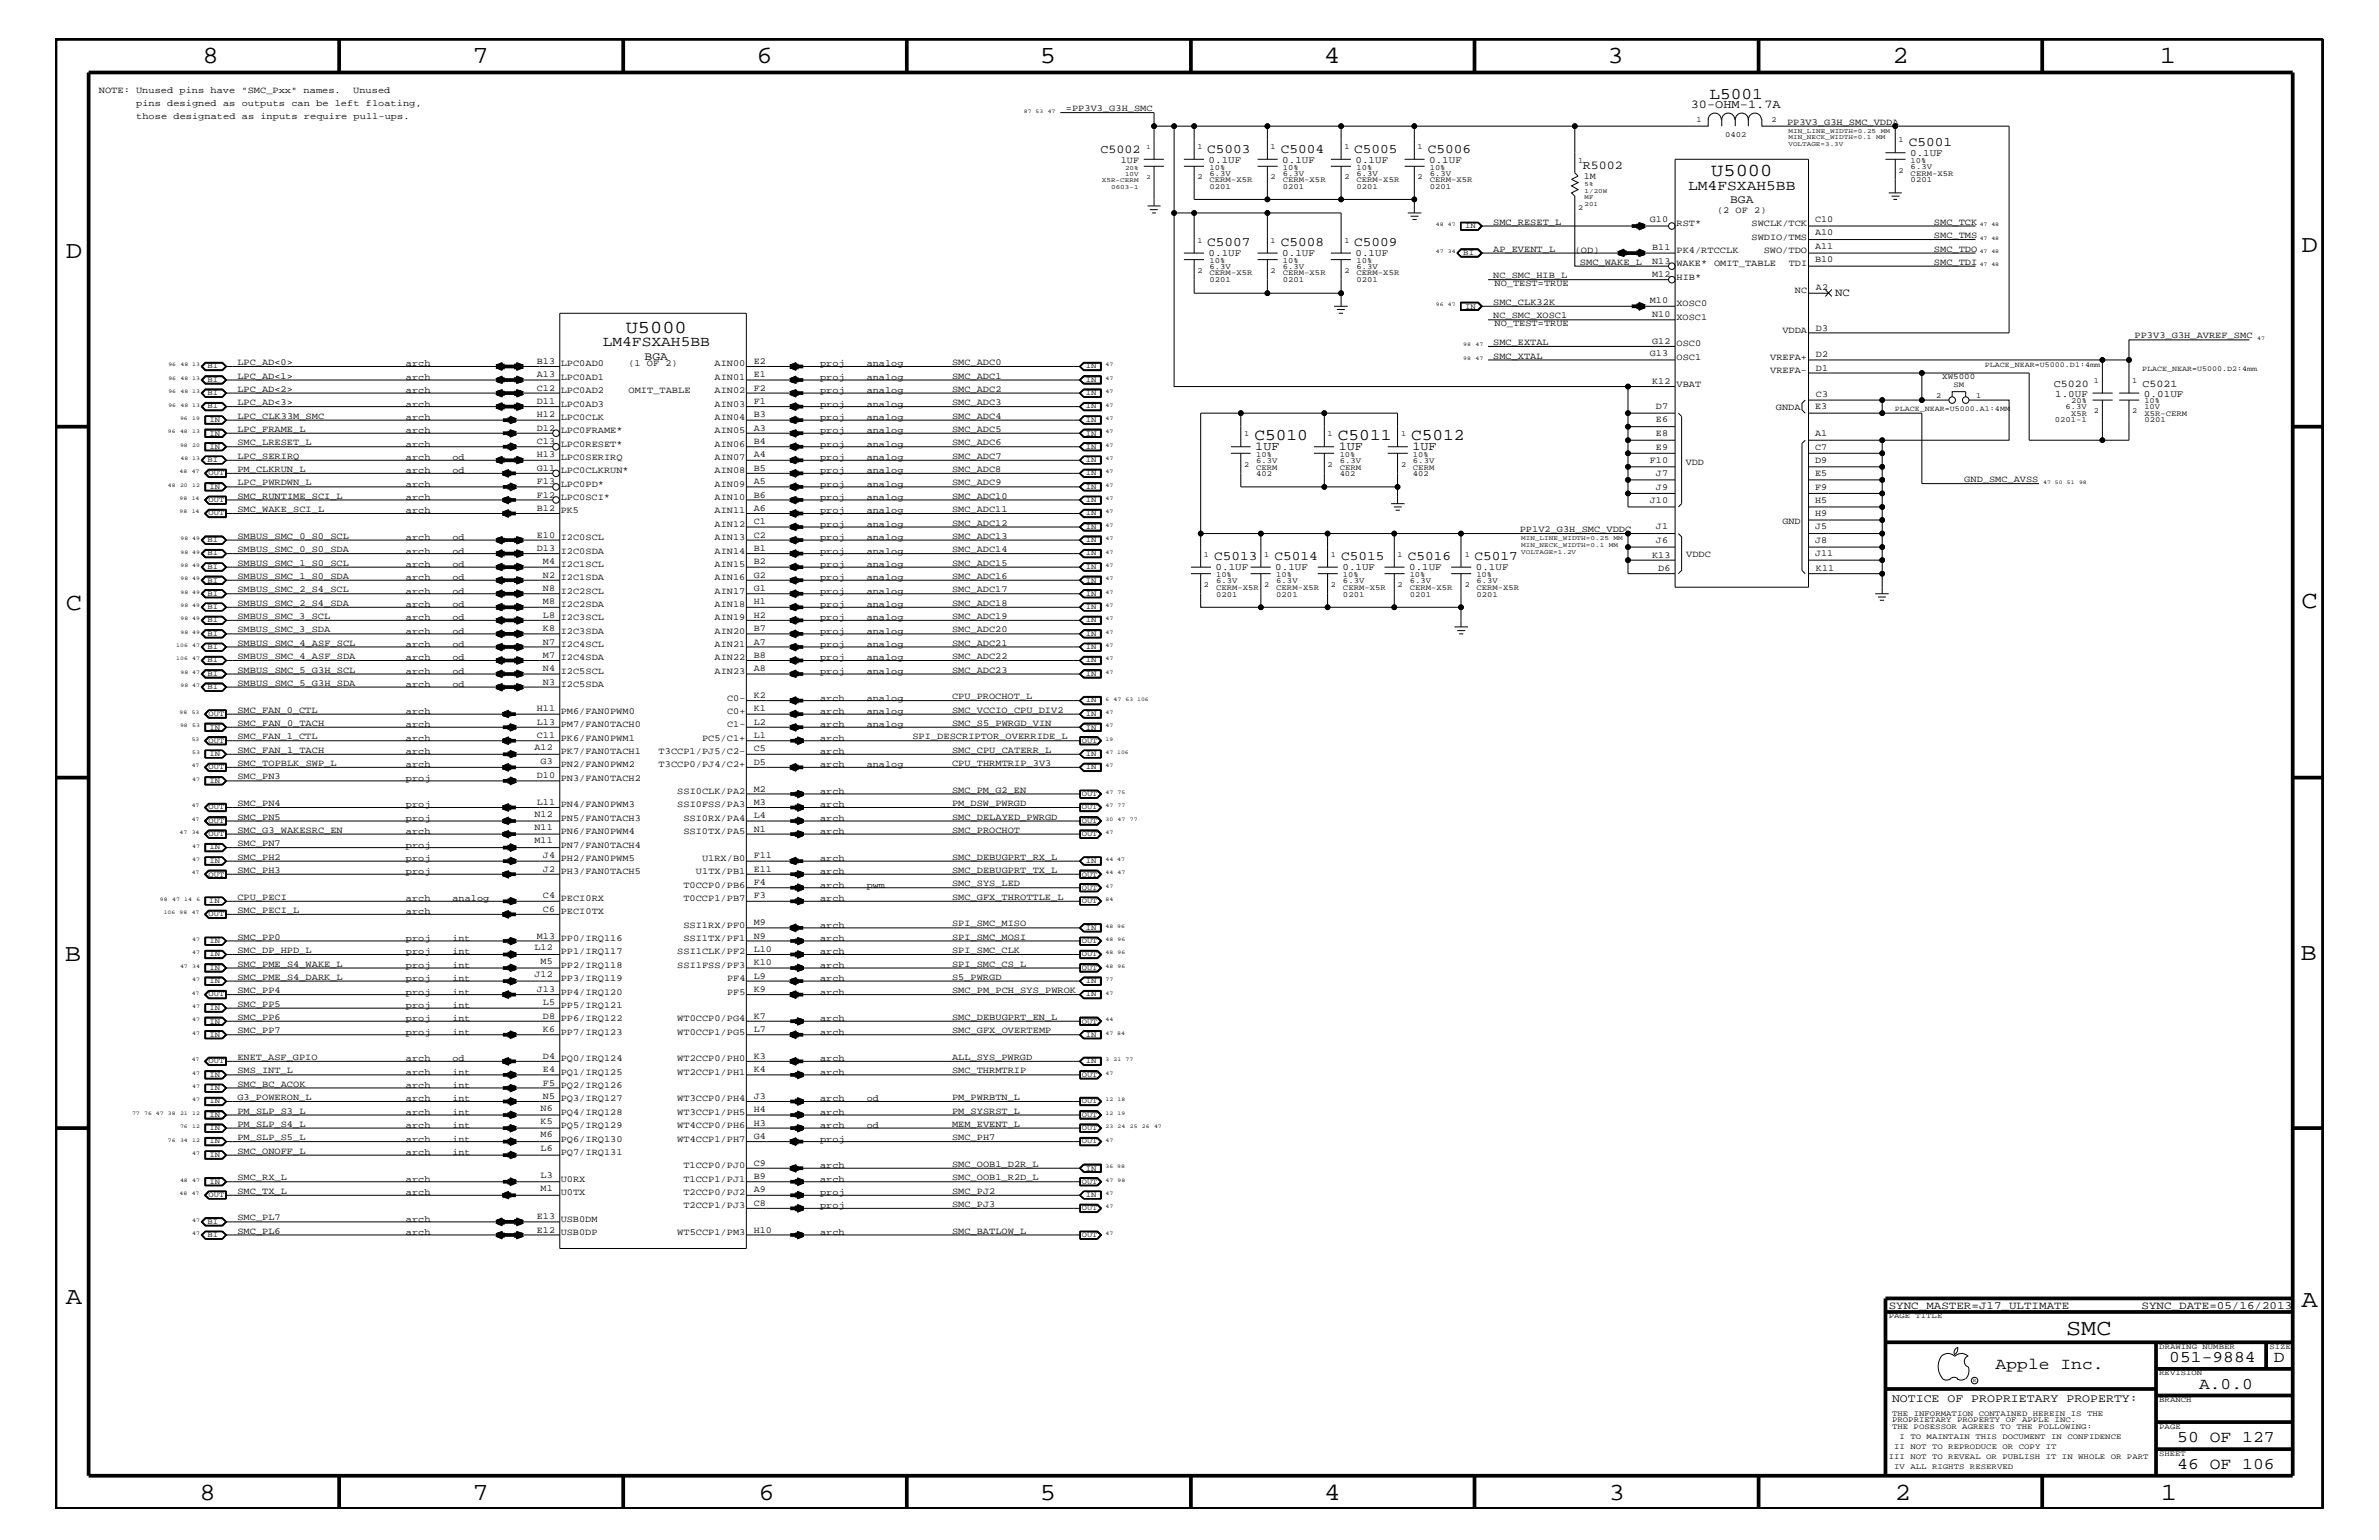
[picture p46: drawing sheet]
<svg xmlns="http://www.w3.org/2000/svg" width="432mm" height="279mm" viewBox="0 0 432 279" stroke-linecap="round" stroke-linejoin="round" font-family="sans-serif">
<defs><g id="words">
<g font-size="4.5">
<text x="36.7" y="11.5">8</text>
<text x="85.8" y="11.5">7</text>
<text x="137.3" y="11.5">6</text>
<text x="188.7" y="11.5">5</text>
<text x="240.3" y="11.5">4</text>
<text x="291.8" y="11.5">3</text>
<text x="343.5" y="11.5">2</text>
<text x="392" y="11.5">1</text>
<text x="11.9" y="46.8">D</text>
<text x="417.7" y="45.7">D</text>
<text x="11.9" y="110.6">C</text>
<text x="417.7" y="110.3">C</text>
<text x="11.8" y="174.3">B</text>
<text x="417.6" y="174.2">B</text>
<text x="11.9" y="236.7">A</text>
<text x="417.7" y="237.1">A</text>
<text x="36.2" y="272.1">8</text>
<text x="85.8" y="272.1">7</text>
<text x="137.7" y="272.1">6</text>
<text x="188.7" y="272.1">5</text>
<text x="240.4" y="272.1">4</text>
<text x="292" y="272.1">3</text>
<text x="343.9" y="272.1">2</text>
<text x="392.2" y="272.1">1</text>
</g>
<text font-size="4.1" x="375" y="242.3">SMC</text>
<g font-size="3.3">
<text x="310.6" y="31.9">U5000</text>
<text x="113.6" y="60.4">U5000</text>
</g>
<g font-size="3">
<text x="310.3" y="17.9">L5001</text>
<text x="227.7" y="79.9">C5010</text>
<text x="242.8" y="79.9">C5011</text>
<text x="256.1" y="79.9">C5012</text>
<text x="362.2" y="248.4">Apple Inc.</text>
<text x="393.7" y="247.1">051-9884</text>
<text x="399.2" y="252">A.0.0</text>
<text x="412.7" y="247.1">D</text>
<text x="395.2" y="261.6">50 OF 127</text>
<text x="395.2" y="266.6">46 OF 106</text>
</g>
<g font-size="2.6">
<text x="306.4" y="34.4">LM4FSXAH5BB</text>
<text x="109.4" y="62.9">LM4FSXAH5BB</text>
</g>
<g font-size="2.4">
<text x="219.1" y="27.7">C5003</text>
<text x="232.5" y="27.7">C5004</text>
<text x="245.8" y="27.7">C5005</text>
<text x="259.2" y="27.7">C5006</text>
<text x="346.5" y="26.5">C5001</text>
<text x="219.1" y="44.6">C5007</text>
<text x="232.5" y="44.6">C5008</text>
<text x="245.8" y="44.6">C5009</text>
<text x="220.4" y="101.6">C5013</text>
<text x="231.3" y="101.6">C5014</text>
<text x="243.4" y="101.6">C5015</text>
<text x="255.5" y="101.6">C5016</text>
<text x="267.6" y="101.6">C5017</text>
</g>
<g font-size="2.2">
<text x="306.9" y="19.6">30-OHM-1.7A</text>
<text x="199.7" y="27.7">C5002</text>
<text x="287.3" y="30.6">R5002</text>
<text x="227.8" y="81.6">1UF</text>
<text x="243" y="81.6">1UF</text>
<text x="256.4" y="81.6">1UF</text>
</g>
<g font-size="2.1">
<text x="314" y="36.8">BGA</text>
<text x="117" y="65.3">BGA</text>
<text x="343.4" y="254.4">NOTICE OF PROPRIETARY PROPERTY:</text>
</g>
<g font-size="2">
<text x="333.1" y="53.8">NC</text>
<text x="342.8" y="237.4">SYNC_MASTER=J17_ULTIMATE</text>
<text x="388.7" y="237.4">SYNC_DATE=05/16/2013</text>
</g>
<g font-size="1.9">
<text x="372.8" y="70.1">C5020</text>
<text x="388.9" y="70.1">C5021</text>
</g>
<g font-size="1.8">
<text x="219.4" y="29.5">0.1UF</text>
<text x="232.7" y="29.5">0.1UF</text>
<text x="246" y="29.5">0.1UF</text>
<text x="259.4" y="29.5">0.1UF</text>
<text x="346.7" y="28.3">0.1UF</text>
<text x="219.4" y="46.5">0.1UF</text>
<text x="232.7" y="46.5">0.1UF</text>
<text x="246" y="46.5">0.1UF</text>
<text x="373" y="72">1.0UF</text>
<text x="389.1" y="72">0.01UF</text>
<text x="220.6" y="103.5">0.1UF</text>
<text x="231.5" y="103.5">0.1UF</text>
<text x="243.7" y="103.5">0.1UF</text>
<text x="255.8" y="103.5">0.1UF</text>
<text x="267.9" y="103.5">0.1UF</text>
</g>
<g font-size="1.7">
<text x="17.9" y="16.8">NOTE: Unused pins have &quot;SMC_Pxx&quot; names.</text>
<text x="64.1" y="16.8">Unused</text>
<text x="24.7" y="19.2">pins designed as outputs can be left floating,</text>
<text x="24.7" y="21.6">those designated as inputs require pull-ups.</text>
<text x="193.5" y="20.2">=PP3V3_G3H_SMC</text>
<text x="324.4" y="22.6">PP3V3_G3H_SMC_VDDA</text>
<text x="203.5" y="29.5">1UF</text>
<text x="287.4" y="32.5">1M</text>
<text x="271" y="40.8">SMC_RESET_L</text>
<text x="299.5" y="40.3">G10</text>
<text x="304.3" y="41">RST*</text>
<text x="311.7" y="38.6">(2 OF 2)</text>
<text x="317.9" y="41">SWCLK/TCK</text>
<text x="329.4" y="40.3">C10</text>
<text x="351" y="40.8">SMC_TCK</text>
<text x="271" y="45.7">AP_EVENT_L</text>
<text x="285.8" y="45.9">(OD)</text>
<text x="299.9" y="47.9">N13</text>
<text x="299.9" y="45.4">B11</text>
<text x="304.3" y="45.9">PK4/RTCCLK</text>
<text x="317.9" y="43.5">SWDIO/TMS</text>
<text x="320.1" y="45.9">SWO/TDO</text>
<text x="329.4" y="45.2">A11</text>
<text x="329.4" y="47.6">B10</text>
<text x="329.4" y="42.7">A10</text>
<text x="351" y="45.7">SMC_TDO</text>
<text x="351" y="43.2">SMC_TMS</text>
<text x="271" y="50.5">NC_SMC_HIB_L</text>
<text x="271.3" y="51.9">NO_TEST=TRUE</text>
<text x="286.8" y="48">SMC_WAKE_L</text>
<text x="299.9" y="50.2">M12</text>
<text x="304.3" y="50.7">HIB*</text>
<text x="304.3" y="48.3">WAKE*</text>
<text x="311.1" y="48.3">OMIT_TABLE</text>
<text x="324.7" y="48.3">TDI</text>
<text x="325.8" y="53.2">NC</text>
<text x="329.6" y="52.7">A2</text>
<text x="351" y="48">SMC_TDI</text>
<text x="271" y="55.3">SMC_CLK32K</text>
<text x="271" y="57.8">NC_SMC_XOSC1</text>
<text x="271.3" y="59.2">NO_TEST=TRUE</text>
<text x="299.5" y="54.9">M10</text>
<text x="299.9" y="57.5">N10</text>
<text x="304.3" y="55.6">XOSC0</text>
<text x="304.3" y="58">XOSC1</text>
<text x="329.6" y="60">D3</text>
<text x="97.5" y="66">B13</text>
<text x="136.8" y="66">E2</text>
<text x="271" y="62.6">SMC_EXTAL</text>
<text x="271" y="65.1">SMC_XTAL</text>
<text x="299.5" y="64.5">G13</text>
<text x="299.9" y="62.3">G12</text>
<text x="304.3" y="62.9">OSC0</text>
<text x="304.3" y="65.3">OSC1</text>
<text x="321.3" y="65.3">VREFA+</text>
<text x="323.5" y="60.4">VDDA</text>
<text x="329.6" y="64.8">D2</text>
<text x="387.4" y="61.4">PP3V3_G3H_AVREF_SMC</text>
<text x="43.1" y="66.2">LPC_AD&lt;0&gt;</text>
<text x="43.1" y="71.1">LPC_AD&lt;2&gt;</text>
<text x="43.1" y="68.7">LPC_AD&lt;1&gt;</text>
<text x="73.7" y="71.3">arch</text>
<text x="73.7" y="68.9">arch</text>
<text x="73.7" y="66.5">arch</text>
<text x="97.5" y="68.4">A13</text>
<text x="97.5" y="70.9">C12</text>
<text x="101.8" y="68.9">LPC0AD1</text>
<text x="101.8" y="71.3">LPC0AD2</text>
<text x="101.8" y="66.5">LPC0AD0</text>
<text x="114" y="66.5">(1 OF 2)</text>
<text x="114.1" y="71.3">OMIT_TABLE</text>
<text x="129.7" y="68.9">AIN01</text>
<text x="129.7" y="66.5">AIN00</text>
<text x="129.7" y="71.3">AIN02</text>
<text x="136.8" y="68.4">E1</text>
<text x="136.8" y="70.9">F2</text>
<text x="148.8" y="71.3">proj</text>
<text x="148.8" y="66.5">proj</text>
<text x="148.8" y="68.9">proj</text>
<text x="157.3" y="66.5">analog</text>
<text x="157.3" y="71.3">analog</text>
<text x="157.3" y="68.9">analog</text>
<text x="172.8" y="66.2">SMC_ADC0</text>
<text x="172.8" y="71.1">SMC_ADC2</text>
<text x="172.8" y="68.7">SMC_ADC1</text>
<text x="299.9" y="69.6">K12</text>
<text x="304.3" y="70.1">VBAT</text>
<text x="321.3" y="67.7">VREFA-</text>
<text x="329.6" y="67.3">D1</text>
<text x="43.1" y="76">LPC_CLK33M_SMC</text>
<text x="43.1" y="73.5">LPC_AD&lt;3&gt;</text>
<text x="73.7" y="73.8">arch</text>
<text x="73.7" y="76.2">arch</text>
<text x="97.5" y="73.3">D11</text>
<text x="97.5" y="75.7">H12</text>
<text x="101.8" y="73.8">LPC0AD3</text>
<text x="101.8" y="76.2">LPC0CLK</text>
<text x="129.7" y="76.2">AIN04</text>
<text x="129.7" y="73.8">AIN03</text>
<text x="136.8" y="75.7">B3</text>
<text x="136.8" y="73.3">F1</text>
<text x="148.8" y="76.2">proj</text>
<text x="148.8" y="73.8">proj</text>
<text x="157.3" y="76.2">analog</text>
<text x="157.3" y="73.8">analog</text>
<text x="172.8" y="73.5">SMC_ADC3</text>
<text x="172.8" y="76">SMC_ADC4</text>
<text x="300.6" y="76.7">E6</text>
<text x="300.6" y="74.3">D7</text>
<text x="322.3" y="74.4">GNDA</text>
<text x="329.4" y="74.3">E3</text>
<text x="329.6" y="72.1">C3</text>
<text x="43.1" y="80.8">SMC_LRESET_L</text>
<text x="43.1" y="83.3">LPC_SERIRQ</text>
<text x="43.1" y="78.3">LPC_FRAME_L</text>
<text x="73.7" y="81.1">arch</text>
<text x="73.7" y="78.6">arch</text>
<text x="73.7" y="83.5">arch</text>
<text x="82.1" y="83.5">od</text>
<text x="97.5" y="83">H13</text>
<text x="97.5" y="78.2">D12</text>
<text x="97.5" y="80.5">C13</text>
<text x="101.8" y="78.6">LPC0FRAME*</text>
<text x="101.8" y="81.1">LPC0RESET*</text>
<text x="101.8" y="83.5">LPC0SERIRQ</text>
<text x="129.7" y="83.5">AIN07</text>
<text x="129.7" y="78.6">AIN05</text>
<text x="129.7" y="81.1">AIN06</text>
<text x="136.8" y="83">A4</text>
<text x="136.8" y="78.2">A3</text>
<text x="136.8" y="80.5">B4</text>
<text x="148.8" y="78.6">proj</text>
<text x="148.8" y="81.1">proj</text>
<text x="148.8" y="83.5">proj</text>
<text x="157.3" y="81.1">analog</text>
<text x="157.3" y="83.5">analog</text>
<text x="157.3" y="78.6">analog</text>
<text x="172.8" y="78.3">SMC_ADC5</text>
<text x="172.8" y="83.3">SMC_ADC7</text>
<text x="172.8" y="80.8">SMC_ADC6</text>
<text x="299.5" y="83.9">F10</text>
<text x="300.6" y="79.1">E8</text>
<text x="300.6" y="81.6">E9</text>
<text x="329.4" y="81.6">C7</text>
<text x="329.4" y="79.1">A1</text>
<text x="329.4" y="83.9">D9</text>
<text x="43.1" y="85.6">PM_CLKRUN_L</text>
<text x="43.1" y="88.1">LPC_PWRDWN_L</text>
<text x="73.7" y="88.3">arch</text>
<text x="73.7" y="85.9">arch</text>
<text x="82.1" y="85.9">od</text>
<text x="97.5" y="85.4">G11</text>
<text x="97.5" y="87.8">F13</text>
<text x="101.8" y="85.9">LPC0CLKRUN*</text>
<text x="101.8" y="88.3">LPC0PD*</text>
<text x="129.7" y="85.9">AIN08</text>
<text x="129.7" y="88.3">AIN09</text>
<text x="136.8" y="85.4">B5</text>
<text x="136.8" y="87.8">A5</text>
<text x="148.8" y="88.3">proj</text>
<text x="148.8" y="85.9">proj</text>
<text x="157.3" y="88.3">analog</text>
<text x="157.3" y="85.9">analog</text>
<text x="172.8" y="85.6">SMC_ADC8</text>
<text x="172.8" y="88.1">SMC_ADC9</text>
<text x="300.6" y="88.8">J9</text>
<text x="300.6" y="86.4">J7</text>
<text x="306" y="84.4">VDD</text>
<text x="329.4" y="86.4">E5</text>
<text x="329.4" y="88.8">F9</text>
<text x="356.5" y="87.5">GND_SMC_AVSS</text>
<text x="43.1" y="90.5">SMC_RUNTIME_SCI_L</text>
<text x="43.1" y="92.9">SMC_WAKE_SCI_L</text>
<text x="73.7" y="93.2">arch</text>
<text x="73.7" y="90.7">arch</text>
<text x="97.5" y="90.3">F12</text>
<text x="97.5" y="92.7">B12</text>
<text x="101.8" y="93.2">PK5</text>
<text x="101.8" y="90.7">LPC0SCI*</text>
<text x="129.7" y="93.2">AIN11</text>
<text x="129.7" y="90.7">AIN10</text>
<text x="129.7" y="95.6">AIN12</text>
<text x="136.8" y="92.7">A6</text>
<text x="136.8" y="90.3">B6</text>
<text x="136.8" y="95.1">C1</text>
<text x="148.8" y="93.2">proj</text>
<text x="148.8" y="90.7">proj</text>
<text x="148.8" y="95.6">proj</text>
<text x="157.3" y="93.2">analog</text>
<text x="157.3" y="90.7">analog</text>
<text x="157.3" y="95.6">analog</text>
<text x="172.8" y="90.5">SMC_ADC10</text>
<text x="172.8" y="92.9">SMC_ADC11</text>
<text x="172.8" y="95.4">SMC_ADC12</text>
<text x="299.5" y="91.2">J10</text>
<text x="323.5" y="95">GND</text>
<text x="329.4" y="91.2">H5</text>
<text x="329.4" y="93.7">H9</text>
<text x="43.1" y="100.2">SMBUS_SMC_0_S0_SDA</text>
<text x="43.1" y="97.7">SMBUS_SMC_0_S0_SCL</text>
<text x="73.7" y="100.4">arch</text>
<text x="73.7" y="98">arch</text>
<text x="82.1" y="100.4">od</text>
<text x="82.1" y="98">od</text>
<text x="97.5" y="99.9">D13</text>
<text x="97.5" y="97.6">E10</text>
<text x="101.8" y="100.4">I2C0SDA</text>
<text x="101.8" y="98">I2C0SCL</text>
<text x="129.7" y="98">AIN13</text>
<text x="129.7" y="100.4">AIN14</text>
<text x="136.8" y="97.6">C2</text>
<text x="136.8" y="99.9">B1</text>
<text x="148.8" y="98">proj</text>
<text x="148.8" y="100.4">proj</text>
<text x="157.3" y="98">analog</text>
<text x="157.3" y="100.4">analog</text>
<text x="172.8" y="100.2">SMC_ADC14</text>
<text x="172.8" y="97.7">SMC_ADC13</text>
<text x="275.8" y="96.5">PP1V2_G3H_SMC_VDDC</text>
<text x="299.9" y="101.2">K13</text>
<text x="300.6" y="96">J1</text>
<text x="300.6" y="98.5">J6</text>
<text x="306.1" y="101">VDDC</text>
<text x="329.4" y="96">J5</text>
<text x="329.4" y="98.5">J8</text>
<text x="329.4" y="101">J11</text>
<text x="43.1" y="102.6">SMBUS_SMC_1_S0_SCL</text>
<text x="43.1" y="105">SMBUS_SMC_1_S0_SDA</text>
<text x="43.1" y="107.5">SMBUS_SMC_2_S4_SCL</text>
<text x="73.7" y="105.3">arch</text>
<text x="73.7" y="102.9">arch</text>
<text x="73.7" y="107.7">arch</text>
<text x="82.1" y="102.9">od</text>
<text x="82.1" y="105.3">od</text>
<text x="82.1" y="107.7">od</text>
<text x="98.6" y="104.8">N2</text>
<text x="98.6" y="107.2">N8</text>
<text x="98.6" y="102.4">M4</text>
<text x="101.8" y="102.9">I2C1SCL</text>
<text x="101.8" y="105.3">I2C1SDA</text>
<text x="101.8" y="107.7">I2C2SCL</text>
<text x="129.7" y="102.9">AIN15</text>
<text x="129.7" y="107.7">AIN17</text>
<text x="129.7" y="105.3">AIN16</text>
<text x="136.8" y="102.4">B2</text>
<text x="136.8" y="107.2">G1</text>
<text x="136.8" y="104.8">G2</text>
<text x="148.8" y="102.9">proj</text>
<text x="148.8" y="105.3">proj</text>
<text x="148.8" y="107.7">proj</text>
<text x="157.3" y="107.7">analog</text>
<text x="157.3" y="105.3">analog</text>
<text x="157.3" y="102.9">analog</text>
<text x="172.8" y="102.6">SMC_ADC15</text>
<text x="172.8" y="107.5">SMC_ADC17</text>
<text x="172.8" y="105">SMC_ADC16</text>
<text x="301" y="103.6">D6</text>
<text x="329.6" y="103.6">K11</text>
<text x="43.1" y="112.3">SMBUS_SMC_3_SCL</text>
<text x="43.1" y="109.9">SMBUS_SMC_2_S4_SDA</text>
<text x="73.7" y="110.2">arch</text>
<text x="73.7" y="112.6">arch</text>
<text x="82.1" y="112.6">od</text>
<text x="82.1" y="110.2">od</text>
<text x="98.6" y="109.7">M8</text>
<text x="98.6" y="112">L8</text>
<text x="101.8" y="110.2">I2C2SDA</text>
<text x="101.8" y="112.6">I2C3SCL</text>
<text x="129.7" y="110.2">AIN18</text>
<text x="129.7" y="112.6">AIN19</text>
<text x="136.8" y="109.7">H1</text>
<text x="136.8" y="112">H2</text>
<text x="148.8" y="110.2">proj</text>
<text x="148.8" y="112.6">proj</text>
<text x="157.3" y="110.2">analog</text>
<text x="157.3" y="112.6">analog</text>
<text x="172.8" y="109.9">SMC_ADC18</text>
<text x="172.8" y="112.3">SMC_ADC19</text>
<text x="43.1" y="114.8">SMBUS_SMC_3_SDA</text>
<text x="43.1" y="117.2">SMBUS_SMC_4_ASF_SCL</text>
<text x="43.1" y="119.6">SMBUS_SMC_4_ASF_SDA</text>
<text x="73.7" y="119.8">arch</text>
<text x="73.7" y="117.4">arch</text>
<text x="73.7" y="115">arch</text>
<text x="82.1" y="119.8">od</text>
<text x="82.1" y="115">od</text>
<text x="82.1" y="117.4">od</text>
<text x="98.6" y="114.5">K8</text>
<text x="98.6" y="117">N7</text>
<text x="98.6" y="119.3">M7</text>
<text x="101.8" y="115">I2C3SDA</text>
<text x="101.8" y="119.8">I2C4SDA</text>
<text x="101.8" y="117.4">I2C4SCL</text>
<text x="129.7" y="117.4">AIN21</text>
<text x="129.7" y="115">AIN20</text>
<text x="129.7" y="119.8">AIN22</text>
<text x="136.8" y="117">A7</text>
<text x="136.8" y="114.5">B7</text>
<text x="136.8" y="119.3">B8</text>
<text x="148.8" y="117.4">proj</text>
<text x="148.8" y="119.8">proj</text>
<text x="148.8" y="115">proj</text>
<text x="157.3" y="117.4">analog</text>
<text x="157.3" y="119.8">analog</text>
<text x="157.3" y="115">analog</text>
<text x="172.8" y="117.2">SMC_ADC21</text>
<text x="172.8" y="119.6">SMC_ADC22</text>
<text x="172.8" y="114.8">SMC_ADC20</text>
<text x="43.1" y="122">SMBUS_SMC_5_G3H_SCL</text>
<text x="43.1" y="124.4">SMBUS_SMC_5_G3H_SDA</text>
<text x="73.7" y="124.7">arch</text>
<text x="73.7" y="122.3">arch</text>
<text x="82.1" y="122.3">od</text>
<text x="82.1" y="124.7">od</text>
<text x="98.6" y="121.8">N4</text>
<text x="98.6" y="124.2">N3</text>
<text x="101.8" y="124.7">I2C5SDA</text>
<text x="101.8" y="122.3">I2C5SCL</text>
<text x="129.7" y="122.3">AIN23</text>
<text x="136.8" y="121.8">A8</text>
<text x="148.8" y="122.3">proj</text>
<text x="157.3" y="122.3">analog</text>
<text x="172.8" y="122">SMC_ADC23</text>
<text x="43.1" y="131.7">SMC_FAN_0_TACH</text>
<text x="43.1" y="129.3">SMC_FAN_0_CTL</text>
<text x="73.7" y="131.9">arch</text>
<text x="73.7" y="129.6">arch</text>
<text x="97.5" y="131.5">L13</text>
<text x="97.5" y="129.1">H11</text>
<text x="101.8" y="131.9">PM7/FAN0TACH0</text>
<text x="101.8" y="129.6">PM6/FAN0PWM0</text>
<text x="132" y="131.9">C1-</text>
<text x="132" y="127.1">C0-</text>
<text x="132" y="129.6">C0+</text>
<text x="136.8" y="129.1">K1</text>
<text x="136.8" y="131.5">L2</text>
<text x="136.8" y="126.6">K2</text>
<text x="148.8" y="129.6">arch</text>
<text x="148.8" y="127.1">arch</text>
<text x="148.8" y="131.9">arch</text>
<text x="157.3" y="127.1">analog</text>
<text x="157.3" y="131.9">analog</text>
<text x="157.3" y="129.6">analog</text>
<text x="172.8" y="126.9">CPU_PROCHOT_L</text>
<text x="172.8" y="129.3">SMC_VCCIO_CPU_DIV2</text>
<text x="172.8" y="131.7">SMC_S5_PWRGD_VIN</text>
<text x="43.1" y="134.1">SMC_FAN_1_CTL</text>
<text x="43.1" y="136.6">SMC_FAN_1_TACH</text>
<text x="73.7" y="134.4">arch</text>
<text x="73.7" y="136.8">arch</text>
<text x="97" y="136.1">A12</text>
<text x="97.5" y="133.9">C11</text>
<text x="101.8" y="136.8">PK7/FAN0TACH1</text>
<text x="101.8" y="134.4">PK6/FAN0PWM1</text>
<text x="119.5" y="136.8">T3CCP1/PJ5/C2-</text>
<text x="127.4" y="134.4">PC5/C1+</text>
<text x="136.8" y="136.3">C5</text>
<text x="136.8" y="133.9">L1</text>
<text x="148.8" y="136.8">arch</text>
<text x="148.8" y="134.4">arch</text>
<text x="165.6" y="134.1">SPI_DESCRIPTOR_OVERRIDE_L</text>
<text x="172.8" y="136.6">SMC_CPU_CATERR_L</text>
<text x="43.1" y="139">SMC_TOPBLK_SWP_L</text>
<text x="43.1" y="141.4">SMC_PN3</text>
<text x="73.7" y="141.7">proj</text>
<text x="73.7" y="139.2">arch</text>
<text x="97.5" y="141.2">D10</text>
<text x="98.1" y="138.5">G3</text>
<text x="101.8" y="141.7">PN3/FAN0TACH2</text>
<text x="101.8" y="139.2">PN2/FAN0PWM2</text>
<text x="119.5" y="139.2">T3CCP0/PJ4/C2+</text>
<text x="136.8" y="138.7">D5</text>
<text x="136.8" y="143.6">M2</text>
<text x="148.8" y="139.2">arch</text>
<text x="157.3" y="139.2">analog</text>
<text x="172.8" y="139">CPU_THRMTRIP_3V3</text>
<text x="172.8" y="143.9">SMC_PM_G2_EN</text>
<text x="43.1" y="148.7">SMC_PN5</text>
<text x="43.1" y="146.2">SMC_PN4</text>
<text x="73.7" y="146.5">proj</text>
<text x="73.7" y="149">proj</text>
<text x="97" y="148.2">N12</text>
<text x="97.5" y="146">L11</text>
<text x="101.8" y="146.5">PN4/FAN0PWM3</text>
<text x="101.8" y="149">PN5/FAN0TACH3</text>
<text x="122.9" y="144">SSI0CLK/PA2</text>
<text x="122.9" y="146.5">SSI0FSS/PA3</text>
<text x="124" y="149">SSI0RX/PA4</text>
<text x="136.8" y="148.4">L4</text>
<text x="136.8" y="146">M3</text>
<text x="148.8" y="146.5">arch</text>
<text x="148.8" y="144">arch</text>
<text x="148.8" y="149">arch</text>
<text x="172.8" y="148.7">SMC_DELAYED_PWRGD</text>
<text x="172.8" y="146.2">PM_DSW_PWRGD</text>
<text x="43.1" y="153.5">SMC_PN7</text>
<text x="43.1" y="156">SMC_PH2</text>
<text x="43.1" y="151.1">SMC_G3_WAKESRC_EN</text>
<text x="73.7" y="153.8">proj</text>
<text x="73.7" y="151.3">arch</text>
<text x="97" y="153">M11</text>
<text x="97" y="150.7">N11</text>
<text x="98.6" y="155.7">J4</text>
<text x="101.8" y="153.8">PN7/FAN0TACH4</text>
<text x="101.8" y="151.3">PN6/FAN0PWM4</text>
<text x="124" y="151.3">SSI0TX/PA5</text>
<text x="136.8" y="155.7">F11</text>
<text x="136.8" y="150.9">N1</text>
<text x="148.8" y="151.3">arch</text>
<text x="172.8" y="151.1">SMC_PROCHOT</text>
<text x="172.8" y="156">SMC_DEBUGPRT_RX_L</text>
<text x="43.1" y="158.4">SMC_PH3</text>
<text x="73.7" y="156.2">proj</text>
<text x="73.7" y="158.6">proj</text>
<text x="98.6" y="158.2">J2</text>
<text x="101.8" y="158.6">PH3/FAN0TACH5</text>
<text x="101.8" y="156.2">PH2/FAN0PWM5</text>
<text x="124" y="161.1">T0CCP0/PB6</text>
<text x="126.3" y="158.6">U1TX/PB1</text>
<text x="127.4" y="156.2">U1RX/B0</text>
<text x="136.8" y="160.6">F4</text>
<text x="136.8" y="158.2">E11</text>
<text x="148.8" y="161.1">arch</text>
<text x="148.8" y="158.6">arch</text>
<text x="148.8" y="156.2">arch</text>
<text x="157.3" y="161.1">pwm</text>
<text x="172.8" y="158.4">SMC_DEBUGPRT_TX_L</text>
<text x="172.8" y="160.8">SMC_SYS_LED</text>
<text x="43.1" y="165.6">SMC_PECI_L</text>
<text x="43.1" y="163.3">CPU_PECI</text>
<text x="73.7" y="165.9">arch</text>
<text x="73.7" y="163.5">arch</text>
<text x="82.1" y="163.5">analog</text>
<text x="98.6" y="163">C4</text>
<text x="98.6" y="165.4">C6</text>
<text x="101.8" y="163.5">PECI0RX</text>
<text x="101.8" y="165.9">PECI0TX</text>
<text x="124" y="163.5">T0CCP1/PB7</text>
<text x="136.8" y="163">F3</text>
<text x="136.8" y="167.8">M9</text>
<text x="148.8" y="163.5">arch</text>
<text x="172.8" y="163.3">SMC_GFX_THROTTLE_L</text>
<text x="43.1" y="170.5">SMC_PP0</text>
<text x="43.1" y="172.9">SMC_DP_HPD_L</text>
<text x="73.7" y="170.7">proj</text>
<text x="73.7" y="173.2">proj</text>
<text x="82.1" y="173.2">int</text>
<text x="82.1" y="170.7">int</text>
<text x="97" y="172.4">L12</text>
<text x="97.5" y="170.3">M13</text>
<text x="101.8" y="173.2">PP1/IRQ117</text>
<text x="101.8" y="170.7">PP0/IRQ116</text>
<text x="122.9" y="173.2">SSI1CLK/PF2</text>
<text x="124" y="168.3">SSI1RX/PF0</text>
<text x="124" y="170.7">SSI1TX/PF1</text>
<text x="136.8" y="172.7">L10</text>
<text x="136.8" y="170.3">N9</text>
<text x="148.8" y="168.3">arch</text>
<text x="148.8" y="173.2">arch</text>
<text x="148.8" y="170.7">arch</text>
<text x="172.8" y="168.1">SPI_SMC_MISO</text>
<text x="172.8" y="170.5">SPI_SMC_MOSI</text>
<text x="172.8" y="172.9">SPI_SMC_CLK</text>
<text x="43.1" y="175.4">SMC_PME_S4_WAKE_L</text>
<text x="43.1" y="177.7">SMC_PME_S4_DARK_L</text>
<text x="73.7" y="175.6">proj</text>
<text x="73.7" y="178">proj</text>
<text x="82.1" y="175.6">int</text>
<text x="82.1" y="178">int</text>
<text x="97" y="177.3">J12</text>
<text x="97.5" y="179.9">J13</text>
<text x="98.1" y="174.9">M5</text>
<text x="101.8" y="178">PP3/IRQ119</text>
<text x="101.8" y="175.6">PP2/IRQ118</text>
<text x="122.9" y="175.6">SSI1FSS/PF3</text>
<text x="132" y="178">PF4</text>
<text x="136.8" y="177.6">L9</text>
<text x="136.8" y="179.9">K9</text>
<text x="136.8" y="175.1">K10</text>
<text x="148.8" y="175.6">arch</text>
<text x="148.8" y="178">arch</text>
<text x="172.8" y="175.4">SPI_SMC_CS_L</text>
<text x="172.8" y="177.7">S5_PWRGD</text>
<text x="43.1" y="185">SMC_PP6</text>
<text x="43.1" y="182.7">SMC_PP5</text>
<text x="43.1" y="180.2">SMC_PP4</text>
<text x="73.7" y="180.5">proj</text>
<text x="73.7" y="185.3">proj</text>
<text x="73.7" y="182.9">proj</text>
<text x="82.1" y="182.9">int</text>
<text x="82.1" y="180.5">int</text>
<text x="82.1" y="185.3">int</text>
<text x="98.6" y="184.9">D8</text>
<text x="98.6" y="182.4">L5</text>
<text x="101.8" y="182.9">PP5/IRQ121</text>
<text x="101.8" y="185.3">PP6/IRQ122</text>
<text x="101.8" y="180.5">PP4/IRQ120</text>
<text x="122.9" y="185.3">WT0CCP0/PG4</text>
<text x="132" y="180.5">PF5</text>
<text x="136.8" y="184.9">K7</text>
<text x="148.8" y="185.3">arch</text>
<text x="148.8" y="180.5">arch</text>
<text x="172.8" y="180.2">SMC_PM_PCH_SYS_PWROK</text>
<text x="172.8" y="185">SMC_DEBUGPRT_EN_L</text>
<text x="43.1" y="187.5">SMC_PP7</text>
<text x="73.7" y="187.7">proj</text>
<text x="82.1" y="187.7">int</text>
<text x="98.6" y="187.2">K6</text>
<text x="101.8" y="187.7">PP7/IRQ123</text>
<text x="122.9" y="187.7">WT0CCP1/PG5</text>
<text x="136.8" y="187.2">L7</text>
<text x="148.8" y="187.7">arch</text>
<text x="172.8" y="187.5">SMC_GFX_OVERTEMP</text>
<text x="43.1" y="194.8">SMS_INT_L</text>
<text x="43.1" y="197.2">SMC_BC_ACOK</text>
<text x="43.1" y="192.3">ENET_ASF_GPIO</text>
<text x="73.7" y="192.6">arch</text>
<text x="73.7" y="195">arch</text>
<text x="73.7" y="197.4">arch</text>
<text x="82.1" y="195">int</text>
<text x="82.1" y="197.4">int</text>
<text x="82.1" y="192.6">od</text>
<text x="98.6" y="192.1">D4</text>
<text x="98.6" y="194.5">E4</text>
<text x="98.6" y="197">F5</text>
<text x="101.8" y="197.4">PQ2/IRQ126</text>
<text x="101.8" y="192.6">PQ0/IRQ124</text>
<text x="101.8" y="195">PQ1/IRQ125</text>
<text x="122.9" y="192.6">WT2CCP0/PH0</text>
<text x="122.9" y="195">WT2CCP1/PH1</text>
<text x="136.8" y="192.1">K3</text>
<text x="136.8" y="194.5">K4</text>
<text x="148.8" y="192.6">arch</text>
<text x="148.8" y="195">arch</text>
<text x="172.8" y="194.8">SMC_THRMTRIP</text>
<text x="172.8" y="192.3">ALL_SYS_PWRGD</text>
<text x="43.1" y="202">PM_SLP_S3_L</text>
<text x="43.1" y="199.6">G3_POWERON_L</text>
<text x="73.7" y="199.8">arch</text>
<text x="73.7" y="202.3">arch</text>
<text x="82.1" y="202.3">int</text>
<text x="82.1" y="199.8">int</text>
<text x="98.1" y="204">K5</text>
<text x="98.1" y="201.5">N6</text>
<text x="98.6" y="199.3">N5</text>
<text x="101.8" y="199.8">PQ3/IRQ127</text>
<text x="101.8" y="202.3">PQ4/IRQ128</text>
<text x="122.9" y="202.3">WT3CCP1/PH5</text>
<text x="122.9" y="199.8">WT3CCP0/PH4</text>
<text x="136.8" y="199.3">J3</text>
<text x="136.8" y="201.8">H4</text>
<text x="148.8" y="202.3">arch</text>
<text x="148.8" y="199.8">arch</text>
<text x="157.3" y="199.8">od</text>
<text x="172.8" y="199.6">PM_PWRBTN_L</text>
<text x="172.8" y="202">PM_SYSRST_L</text>
<text x="43.1" y="206.9">PM_SLP_S5_L</text>
<text x="43.1" y="204.4">PM_SLP_S4_L</text>
<text x="43.1" y="209.3">SMC_ONOFF_L</text>
<text x="73.7" y="207.1">arch</text>
<text x="73.7" y="209.6">arch</text>
<text x="73.7" y="204.7">arch</text>
<text x="82.1" y="204.7">int</text>
<text x="82.1" y="207.1">int</text>
<text x="82.1" y="209.6">int</text>
<text x="98.1" y="208.8">L6</text>
<text x="98.1" y="206.4">M6</text>
<text x="101.8" y="209.6">PQ7/IRQ131</text>
<text x="101.8" y="204.7">PQ5/IRQ129</text>
<text x="101.8" y="207.1">PQ6/IRQ130</text>
<text x="122.9" y="207.1">WT4CCP1/PH7</text>
<text x="122.9" y="204.7">WT4CCP0/PH6</text>
<text x="136.8" y="206.6">G4</text>
<text x="136.8" y="204.2">H3</text>
<text x="148.8" y="207.1">proj</text>
<text x="148.8" y="204.7">arch</text>
<text x="157.3" y="204.7">od</text>
<text x="172.8" y="204.4">MEM_EVENT_L</text>
<text x="172.8" y="206.9">SMC_PH7</text>
<text x="43.1" y="214.2">SMC_RX_L</text>
<text x="73.7" y="214.4">arch</text>
<text x="98.1" y="213.6">L3</text>
<text x="101.8" y="214.4">U0RX</text>
<text x="124" y="214.4">T1CCP1/PJ1</text>
<text x="124" y="211.9">T1CCP0/PJ0</text>
<text x="136.8" y="211.5">C9</text>
<text x="136.8" y="213.9">B9</text>
<text x="148.8" y="214.4">arch</text>
<text x="148.8" y="211.9">arch</text>
<text x="172.8" y="211.7">SMC_OOB1_D2R_L</text>
<text x="172.8" y="214.2">SMC_OOB1_R2D_L</text>
<text x="43.1" y="216.6">SMC_TX_L</text>
<text x="43.1" y="221.4">SMC_PL7</text>
<text x="73.7" y="216.9">arch</text>
<text x="73.7" y="221.7">arch</text>
<text x="97.5" y="221.2">E13</text>
<text x="98.1" y="216.1">M1</text>
<text x="101.8" y="221.7">USB0DM</text>
<text x="101.8" y="216.9">U0TX</text>
<text x="124" y="216.9">T2CCP0/PJ2</text>
<text x="124" y="219.2">T2CCP1/PJ3</text>
<text x="136.8" y="216.4">A9</text>
<text x="136.8" y="218.7">C8</text>
<text x="148.8" y="216.9">proj</text>
<text x="148.8" y="219.2">proj</text>
<text x="172.8" y="219">SMC_PJ3</text>
<text x="172.8" y="216.6">SMC_PJ2</text>
<text x="43.1" y="223.9">SMC_PL6</text>
<text x="73.7" y="224.1">arch</text>
<text x="97.5" y="223.6">E12</text>
<text x="101.8" y="224.1">USB0DP</text>
<text x="122.9" y="224.1">WT5CCP1/PM3</text>
<text x="136.8" y="223.6">H10</text>
<text x="148.8" y="224.1">arch</text>
<text x="172.8" y="223.9">SMC_BATLOW_L</text>
</g>
<text font-size="1.5" x="352.5" y="68.8">XW5000</text>
<g font-size="1.4">
<text x="307.9" y="22.2">1</text>
<text x="321.6" y="22.2">2</text>
<text x="217.3" y="27.1">1</text>
<text x="230.6" y="27.1">1</text>
<text x="244" y="27.1">1</text>
<text x="257.3" y="27.1">1</text>
<text x="286.4" y="29.5">1</text>
<text x="313.1" y="24.8">0402</text>
<text x="344.6" y="25.9">1</text>
<text x="346.8" y="29.5">10%</text>
<text x="217.3" y="32.5">2</text>
<text x="219.5" y="34.2">0201</text>
<text x="219.5" y="31.9">6.3V</text>
<text x="219.5" y="33">CERM-X5R</text>
<text x="219.5" y="30.8">10%</text>
<text x="230.6" y="32.5">2</text>
<text x="232.8" y="30.8">10%</text>
<text x="232.8" y="34.2">0201</text>
<text x="232.8" y="31.9">6.3V</text>
<text x="232.8" y="33">CERM-X5R</text>
<text x="244" y="32.5">2</text>
<text x="246.2" y="34.2">0201</text>
<text x="246.2" y="31.9">6.3V</text>
<text x="246.2" y="33">CERM-X5R</text>
<text x="246.2" y="30.8">10%</text>
<text x="257.3" y="32.5">2</text>
<text x="259.5" y="34.2">0201</text>
<text x="259.5" y="31.9">6.3V</text>
<text x="259.5" y="33">CERM-X5R</text>
<text x="259.5" y="30.8">10%</text>
<text x="344.6" y="31.4">2</text>
<text x="346.8" y="33">0201</text>
<text x="346.8" y="30.6">6.3V</text>
<text x="346.8" y="31.9">CERM-X5R</text>
<text x="265.9" y="41.4">IN</text>
<text x="286.4" y="38">2</text>
<text x="217.3" y="44.1">1</text>
<text x="219.5" y="47.7">10%</text>
<text x="230.6" y="44.1">1</text>
<text x="232.8" y="47.7">10%</text>
<text x="244" y="44.1">1</text>
<text x="246.2" y="47.7">10%</text>
<text x="265.6" y="46.3">BI</text>
<text x="217.3" y="49.6">2</text>
<text x="219.5" y="51.3">0201</text>
<text x="219.5" y="48.8">6.3V</text>
<text x="219.5" y="50">CERM-X5R</text>
<text x="230.6" y="49.6">2</text>
<text x="232.8" y="51.3">0201</text>
<text x="232.8" y="48.8">6.3V</text>
<text x="232.8" y="50">CERM-X5R</text>
<text x="244" y="49.6">2</text>
<text x="246.2" y="51.3">0201</text>
<text x="246.2" y="48.8">6.3V</text>
<text x="246.2" y="50">CERM-X5R</text>
<text x="265.9" y="56">IN</text>
<text x="37.7" y="66.8">BI</text>
<text x="37.7" y="69.3">BI</text>
<text x="37.7" y="71.7">BI</text>
<text x="197.1" y="66.8">IN</text>
<text x="197.1" y="69.3">IN</text>
<text x="197.1" y="71.7">IN</text>
<text x="354.5" y="70.1">SM</text>
<text x="360.3" y="66.7">PLACE_NEAR=U5000.D1:4mm</text>
<text x="380.1" y="69.5">1</text>
<text x="387" y="69.5">1</text>
<text x="388.8" y="67.3">PLACE_NEAR=U5000.D2:4mm</text>
<text x="37.7" y="74.1">BI</text>
<text x="38" y="76.6">IN</text>
<text x="197.1" y="76.6">IN</text>
<text x="197.1" y="74.1">IN</text>
<text x="343.9" y="74.5">PLACE_NEAR=U5000.A1:4MM</text>
<text x="351.4" y="72.2">2</text>
<text x="358.7" y="72.2">1</text>
<text x="373" y="76.7">0201-1</text>
<text x="374.9" y="74.3">6.3V</text>
<text x="375.9" y="73.2">20%</text>
<text x="375.9" y="75.5">X5R</text>
<text x="380.1" y="75">2</text>
<text x="387" y="75">2</text>
<text x="389.2" y="76.7">0201</text>
<text x="389.2" y="74.3">10V</text>
<text x="389.2" y="75.5">X5R-CERM</text>
<text x="389.2" y="73.2">10%</text>
<text x="37.7" y="83.8">BI</text>
<text x="38" y="79">IN</text>
<text x="38" y="81.4">IN</text>
<text x="197.1" y="79">IN</text>
<text x="197.1" y="83.8">IN</text>
<text x="197.1" y="81.4">IN</text>
<text x="225.8" y="79.2">1</text>
<text x="228" y="83.9">6.3V</text>
<text x="228" y="82.8">10%</text>
<text x="241" y="79.2">1</text>
<text x="243.2" y="83.9">6.3V</text>
<text x="243.2" y="82.8">10%</text>
<text x="254.3" y="79.2">1</text>
<text x="256.5" y="83.9">6.3V</text>
<text x="256.5" y="82.8">10%</text>
<text x="37.8" y="86.2">OUT</text>
<text x="38" y="88.7">IN</text>
<text x="197.1" y="86.2">IN</text>
<text x="197.1" y="88.7">IN</text>
<text x="225.8" y="84.7">2</text>
<text x="228" y="86.4">402</text>
<text x="228" y="85.2">CERM</text>
<text x="241" y="84.7">2</text>
<text x="243.2" y="86.4">402</text>
<text x="243.2" y="85.2">CERM</text>
<text x="254.3" y="84.7">2</text>
<text x="256.5" y="86.4">402</text>
<text x="256.5" y="85.2">CERM</text>
<text x="37.8" y="91.1">OUT</text>
<text x="37.8" y="93.5">OUT</text>
<text x="197.1" y="91.1">IN</text>
<text x="197.1" y="93.5">IN</text>
<text x="197.1" y="96">IN</text>
<text x="37.7" y="98.4">BI</text>
<text x="37.7" y="100.8">BI</text>
<text x="197.1" y="98.4">IN</text>
<text x="197.1" y="100.8">IN</text>
<text x="218.5" y="101">1</text>
<text x="229.4" y="101">1</text>
<text x="241.6" y="101">1</text>
<text x="253.7" y="101">1</text>
<text x="265.9" y="101">1</text>
<text x="37.7" y="103.2">BI</text>
<text x="37.7" y="105.7">BI</text>
<text x="197.1" y="105.7">IN</text>
<text x="197.1" y="103.2">IN</text>
<text x="218.5" y="106.5">2</text>
<text x="220.7" y="105.8">6.3V</text>
<text x="220.7" y="107">CERM-X5R</text>
<text x="220.7" y="104.7">10%</text>
<text x="229.4" y="106.5">2</text>
<text x="231.6" y="104.7">10%</text>
<text x="231.6" y="105.8">6.3V</text>
<text x="231.6" y="107">CERM-X5R</text>
<text x="241.6" y="106.5">2</text>
<text x="243.8" y="104.7">10%</text>
<text x="243.8" y="105.8">6.3V</text>
<text x="243.8" y="107">CERM-X5R</text>
<text x="253.7" y="106.5">2</text>
<text x="255.9" y="104.7">10%</text>
<text x="255.9" y="105.8">6.3V</text>
<text x="255.9" y="107">CERM-X5R</text>
<text x="265.9" y="106.5">2</text>
<text x="268" y="105.8">6.3V</text>
<text x="268" y="107">CERM-X5R</text>
<text x="268" y="104.7">10%</text>
<text x="37.7" y="108.1">BI</text>
<text x="37.7" y="110.5">BI</text>
<text x="37.7" y="112.9">BI</text>
<text x="197.1" y="108.1">IN</text>
<text x="197.1" y="112.9">IN</text>
<text x="197.1" y="110.5">IN</text>
<text x="220.7" y="108.2">0201</text>
<text x="231.6" y="108.2">0201</text>
<text x="243.8" y="108.2">0201</text>
<text x="255.9" y="108.2">0201</text>
<text x="268" y="108.2">0201</text>
<text x="37.7" y="115.3">BI</text>
<text x="37.7" y="117.8">BI</text>
<text x="197.1" y="115.3">IN</text>
<text x="197.1" y="117.8">IN</text>
<text x="37.7" y="120.2">BI</text>
<text x="37.7" y="122.6">BI</text>
<text x="37.7" y="125.1">BI</text>
<text x="197.1" y="120.2">IN</text>
<text x="197.1" y="122.6">IN</text>
<text x="37.8" y="129.9">OUT</text>
<text x="197.1" y="127.5">IN</text>
<text x="197.1" y="129.9">IN</text>
<text x="37.8" y="134.7">OUT</text>
<text x="38" y="137.2">IN</text>
<text x="38" y="132.4">IN</text>
<text x="196.3" y="134.7">OUT</text>
<text x="197.1" y="132.4">IN</text>
<text x="197.1" y="137.2">IN</text>
<text x="37.8" y="139.6">OUT</text>
<text x="38" y="142">IN</text>
<text x="197.1" y="139.6">IN</text>
<text x="37.8" y="146.8">OUT</text>
<text x="37.8" y="149.3">OUT</text>
<text x="196.3" y="144.5">OUT</text>
<text x="196.3" y="146.8">OUT</text>
<text x="196.3" y="149.3">OUT</text>
<text x="37.8" y="151.8">OUT</text>
<text x="38" y="154.1">IN</text>
<text x="196.3" y="151.8">OUT</text>
<text x="37.8" y="159">OUT</text>
<text x="38" y="156.6">IN</text>
<text x="196.3" y="159">OUT</text>
<text x="196.3" y="161.4">OUT</text>
<text x="197.1" y="156.6">IN</text>
<text x="37.8" y="166.2">OUT</text>
<text x="37.9" y="163.9">IN</text>
<text x="196.3" y="163.9">OUT</text>
<text x="38" y="173.5">IN</text>
<text x="38" y="171.1">IN</text>
<text x="196.3" y="171.1">OUT</text>
<text x="196.3" y="173.5">OUT</text>
<text x="197.1" y="168.7">IN</text>
<text x="38" y="176">IN</text>
<text x="38" y="178.4">IN</text>
<text x="196.3" y="176">OUT</text>
<text x="197.1" y="178.4">IN</text>
<text x="37.8" y="180.8">OUT</text>
<text x="38" y="185.7">IN</text>
<text x="38" y="183.2">IN</text>
<text x="196.3" y="185.7">OUT</text>
<text x="197.1" y="180.8">IN</text>
<text x="38" y="188.1">IN</text>
<text x="197.1" y="188.1">IN</text>
<text x="37.8" y="192.9">OUT</text>
<text x="38" y="195.4">IN</text>
<text x="38" y="197.8">IN</text>
<text x="196.3" y="195.4">OUT</text>
<text x="197.1" y="192.9">IN</text>
<text x="38" y="200.2">IN</text>
<text x="38" y="202.6">IN</text>
<text x="196.3" y="200.2">OUT</text>
<text x="196.3" y="202.6">OUT</text>
<text x="38" y="205.1">IN</text>
<text x="38" y="207.5">IN</text>
<text x="38" y="209.9">IN</text>
<text x="196.3" y="205.1">OUT</text>
<text x="196.3" y="207.5">OUT</text>
<text x="38" y="214.7">IN</text>
<text x="196.3" y="214.7">OUT</text>
<text x="197.1" y="212.4">IN</text>
<text x="37.8" y="217.2">OUT</text>
<text x="196.3" y="219.6">OUT</text>
<text x="197.1" y="217.2">IN</text>
<text x="37.7" y="222">BI</text>
<text x="37.7" y="224.5">BI</text>
<text x="196.3" y="224.5">OUT</text>
<text x="342.8" y="239.2">PAGE TITLE</text>
<text x="391.9" y="244.7">DRAWING NUMBER</text>
<text x="411.9" y="244.7">SIZE</text>
<text x="391.9" y="249.5">REVISION</text>
<text x="343.4" y="256.8">THE INFORMATION CONTAINED HEREIN IS THE</text>
<text x="391.9" y="254.4">BRANCH</text>
<text x="343.4" y="258">PROPRIETARY PROPERTY OF APPLE INC.</text>
<text x="343.4" y="259.3">THE POSESSOR AGREES TO THE FOLLOWING:</text>
<text x="343.8" y="262.9">II NOT TO REPRODUCE OR COPY IT</text>
<text x="344.8" y="261.1">I TO MAINTAIN THIS DOCUMENT IN CONFIDENCE</text>
<text x="391.9" y="259.3">PAGE</text>
<text x="342.8" y="264.7">III NOT TO REVEAL OR PUBLISH IT IN WHOLE OR PART</text>
<text x="343.8" y="266.6">IV ALL RIGHTS RESERVED</text>
<text x="391.9" y="264.1">SHEET</text>
</g>
<g font-size="1.2">
<text x="208.1" y="27.1">1</text>
<text x="324.6" y="26.5">VOLTAGE=3.3V</text>
<text x="324.6" y="24.1">MIN_LINE_WIDTH=0.25</text>
<text x="324.6" y="25.3">MIN_NECK_WIDTH=0.1</text>
<text x="340.5" y="25.3">MM</text>
<text x="341.4" y="24.1">MM</text>
<text x="200" y="33">X5R-CERM</text>
<text x="201.7" y="34.2">0603-1</text>
<text x="204.2" y="31.9">10V</text>
<text x="204.2" y="30.8">20%</text>
<text x="208.1" y="32.5">2</text>
<text x="287.6" y="35">1/20W</text>
<text x="287.6" y="33.7">5%</text>
<text x="287.6" y="36.2">MF</text>
<text x="287.6" y="37.4">201</text>
<text x="276.1" y="99.3">MIN_NECK_WIDTH=0.1</text>
<text x="276.1" y="100.4">VOLTAGE=1.2V</text>
<text x="276.1" y="98">MIN_LINE_WIDTH=0.25</text>
<text x="292" y="99.3">MM</text>
<text x="292.9" y="98">MM</text>
</g>
<g font-size="1">
<text x="185.8" y="20.4">87 53</text>
<text x="190.2" y="20.4">47</text>
<text x="260.6" y="41">48</text>
<text x="262.8" y="41">47</text>
<text x="359.3" y="41">47 48</text>
<text x="260.6" y="45.9">47</text>
<text x="262.8" y="45.9">34</text>
<text x="359.3" y="43.5">47 48</text>
<text x="359.3" y="45.9">47 48</text>
<text x="359.3" y="48.3">47 48</text>
<text x="260.6" y="55.6">96</text>
<text x="262.8" y="55.6">47</text>
<text x="265.6" y="62.9">98</text>
<text x="265.6" y="65.3">98</text>
<text x="267.8" y="62.9">47</text>
<text x="267.8" y="65.3">47</text>
<text x="409.7" y="61.7">47</text>
<text x="30.6" y="71.3">96</text>
<text x="30.6" y="68.9">96</text>
<text x="30.6" y="66.5">96</text>
<text x="32.8" y="71.3">48 13</text>
<text x="32.8" y="68.9">48 13</text>
<text x="32.8" y="66.5">48 13</text>
<text x="200.7" y="66.5">47</text>
<text x="200.7" y="68.9">47</text>
<text x="200.7" y="71.3">47</text>
<text x="30.6" y="73.8">96</text>
<text x="32.7" y="76.2">96</text>
<text x="32.8" y="73.8">48 13</text>
<text x="34.9" y="76.2">19</text>
<text x="200.7" y="76.2">47</text>
<text x="200.7" y="73.8">47</text>
<text x="30.5" y="78.6">96</text>
<text x="32.7" y="78.6">48</text>
<text x="32.7" y="81.1">98</text>
<text x="32.8" y="83.5">48 13</text>
<text x="34.9" y="78.6">13</text>
<text x="34.9" y="81.1">20</text>
<text x="200.7" y="78.6">47</text>
<text x="200.7" y="83.5">47</text>
<text x="200.7" y="81.1">47</text>
<text x="30.5" y="88.3">48</text>
<text x="32.6" y="85.9">48</text>
<text x="32.7" y="88.3">20</text>
<text x="34.8" y="85.9">47</text>
<text x="34.9" y="88.3">12</text>
<text x="200.7" y="85.9">47</text>
<text x="200.7" y="88.3">47</text>
<text x="370.8" y="87.7">47 50</text>
<text x="375.2" y="87.7">51</text>
<text x="377.4" y="87.7">98</text>
<text x="32.6" y="90.7">98</text>
<text x="32.6" y="93.2">98</text>
<text x="34.8" y="90.7">14</text>
<text x="34.8" y="93.2">14</text>
<text x="200.7" y="90.7">47</text>
<text x="200.7" y="93.2">47</text>
<text x="200.7" y="95.6">47</text>
<text x="32.8" y="98">98 49</text>
<text x="32.8" y="100.4">98 49</text>
<text x="200.7" y="98">47</text>
<text x="200.7" y="100.4">47</text>
<text x="32.8" y="102.9">98 49</text>
<text x="32.8" y="105.3">98 49</text>
<text x="32.8" y="107.7">98 49</text>
<text x="200.7" y="105.3">47</text>
<text x="200.7" y="102.9">47</text>
<text x="200.7" y="107.7">47</text>
<text x="32.8" y="110.2">98 49</text>
<text x="32.8" y="112.6">98 49</text>
<text x="200.7" y="112.6">47</text>
<text x="200.7" y="110.2">47</text>
<text x="32" y="117.4">106</text>
<text x="32" y="119.8">106</text>
<text x="32.8" y="115">98 49</text>
<text x="34.9" y="117.4">47</text>
<text x="34.9" y="119.8">47</text>
<text x="200.7" y="115">47</text>
<text x="200.7" y="119.8">47</text>
<text x="200.7" y="117.4">47</text>
<text x="32.8" y="122.3">98 47</text>
<text x="32.8" y="124.7">98 47</text>
<text x="200.7" y="122.3">47</text>
<text x="32.6" y="129.6">98</text>
<text x="32.7" y="131.9">98</text>
<text x="34.8" y="129.6">53</text>
<text x="34.9" y="131.9">53</text>
<text x="200.7" y="127.1">6</text>
<text x="200.7" y="129.6">47</text>
<text x="200.7" y="131.9">47</text>
<text x="202.1" y="127.1">47</text>
<text x="204.3" y="127.1">63 106</text>
<text x="34.8" y="134.4">53</text>
<text x="34.9" y="136.8">53</text>
<text x="200.7" y="136.8">47 106</text>
<text x="200.7" y="134.4">19</text>
<text x="34.8" y="139.2">47</text>
<text x="34.9" y="141.7">47</text>
<text x="200.7" y="139.2">47</text>
<text x="34.8" y="149">47</text>
<text x="34.8" y="146.5">47</text>
<text x="200.7" y="144">47</text>
<text x="200.7" y="146.5">47</text>
<text x="200.7" y="149">30</text>
<text x="202.9" y="144">75</text>
<text x="202.9" y="146.5">77</text>
<text x="202.9" y="149">47</text>
<text x="205.1" y="149">77</text>
<text x="32.6" y="151.3">47</text>
<text x="34.8" y="151.3">34</text>
<text x="34.9" y="153.8">47</text>
<text x="200.7" y="151.3">47</text>
<text x="34.8" y="158.6">47</text>
<text x="34.9" y="156.2">47</text>
<text x="200.7" y="158.6">44</text>
<text x="200.7" y="156.2">44 47</text>
<text x="200.7" y="161.1">47</text>
<text x="202.9" y="158.6">47</text>
<text x="29" y="163.5">98</text>
<text x="29.7" y="165.9">106</text>
<text x="31.2" y="163.5">47</text>
<text x="32.6" y="165.9">98</text>
<text x="33.4" y="163.5">14</text>
<text x="34.8" y="165.9">47</text>
<text x="35.6" y="163.5">6</text>
<text x="200.7" y="163.5">84</text>
<text x="34.9" y="170.7">47</text>
<text x="34.9" y="173.2">47</text>
<text x="200.7" y="170.7">48</text>
<text x="200.7" y="173.2">48</text>
<text x="200.7" y="168.3">48 96</text>
<text x="202.9" y="170.7">96</text>
<text x="202.9" y="173.2">96</text>
<text x="32.7" y="175.6">47</text>
<text x="34.9" y="175.6">34</text>
<text x="34.9" y="178">47</text>
<text x="200.7" y="175.6">48</text>
<text x="200.7" y="178">77</text>
<text x="202.9" y="175.6">96</text>
<text x="34.8" y="180.5">47</text>
<text x="34.9" y="185.3">47</text>
<text x="34.9" y="182.9">47</text>
<text x="200.7" y="185.3">44</text>
<text x="200.7" y="180.5">47</text>
<text x="34.9" y="187.7">47</text>
<text x="200.7" y="187.7">47 84</text>
<text x="34.8" y="192.6">47</text>
<text x="34.9" y="195">47</text>
<text x="34.9" y="197.4">47</text>
<text x="200.7" y="192.6">3</text>
<text x="200.7" y="195">47</text>
<text x="202.1" y="192.6">21</text>
<text x="204.3" y="192.6">77</text>
<text x="24" y="202.3">77</text>
<text x="26.2" y="202.3">76 47</text>
<text x="30.5" y="202.3">38</text>
<text x="32.7" y="202.3">21</text>
<text x="34.9" y="199.8">47</text>
<text x="34.9" y="202.3">12</text>
<text x="200.7" y="199.8">12</text>
<text x="200.7" y="202.3">12</text>
<text x="202.9" y="199.8">18</text>
<text x="202.9" y="202.3">19</text>
<text x="30.5" y="207.1">76</text>
<text x="32.7" y="204.7">76</text>
<text x="32.7" y="207.1">34</text>
<text x="34.9" y="204.7">12</text>
<text x="34.9" y="207.1">12</text>
<text x="34.9" y="209.6">47</text>
<text x="200.7" y="204.7">23</text>
<text x="200.7" y="207.1">47</text>
<text x="202.9" y="204.7">24</text>
<text x="205.1" y="204.7">25</text>
<text x="207.3" y="204.7">26</text>
<text x="209.5" y="204.7">47</text>
<text x="32.7" y="214.4">48</text>
<text x="34.9" y="214.4">47</text>
<text x="200.7" y="211.9">36 98</text>
<text x="200.7" y="214.4">47</text>
<text x="202.9" y="214.4">98</text>
<text x="32.6" y="216.9">48</text>
<text x="34.8" y="216.9">47</text>
<text x="34.9" y="221.7">47</text>
<text x="200.7" y="219.2">47</text>
<text x="200.7" y="216.9">47</text>
<text x="34.9" y="224.1">47</text>
<text x="200.7" y="224.1">47</text>
<text x="358.1" y="250.7">R</text>
</g>
</g></defs>
<g fill="none" stroke="#000" stroke-width=".18">
<path d="M192.4 20.4h17.1v8.5M207.6 28.9h3.6M207.6 30.2h3.6M208.3 37.4h2.4M208.7 38h1.4M209.1 38.6h.7M209.5 30.2v7.2M209.5 22.9h7.2M213.1 22.9v15.7h3.6M213.1 38.6v31.5h90.9M214.9 28.9h3.6M214.9 30.2h3.6"/>
<path d="M216.7 30.2v6h40M228.3 28.9h3.6M228.3 30.2h3.6M230 22.9h-13.3v6M230 38.6h-13.3v7.3M230 30.2v6M241.6 28.9h3.6M241.6 30.2h3.6M243.4 22.9h-13.4v6M243.4 30.2v6M254.9 28.9h3.7M254.9 30.2h3.7"/>
<path d="M255.5 38.6h2.5M256 39.2h1.5M256.4 39.8h.7M256.7 22.9h-13.3v6M256.7 30.2v8.4M285.8 22.9h-29.1v6M304 28.9h24.3v77.6h-24.3zM310 21.6v1.3h-24.2v8.5l.6 .5-1.2 .6 1.2 .6-1.2 .6 1.2 .7-1.2 .6 .6 .6v12.7h17M310 21.7a1.19 1.19 0 0 1 1.2-1.2 1.19 1.19 0 0 1 1.2 1.2M312.5 21.7a1.19 1.19 0 0 1 1.2-1.2 1.19 1.19 0 0 1 1.2 1.2M312.5 21.6v1.3M315 21.7a1.19 1.19 0 0 1 1.1-1.2 1.19 1.19 0 0 1 1.2 1.2 1.19 1.19 0 0 1 1.2-1.2 1.19 1.19 0 0 1 1.2 1.2"/>
<path d="M315 21.6v1.3M317.3 21.6v1.3M319.8 21.6v1.3h24.2M342.2 28.9h3.7M342.2 27.7h3.7M342.8 35h2.4M343.3 35.6h1.5M343.7 36.2h.6M344 27.7v-4.8h20.7v37.5h-36.4M344 28.9v6.1M101.6 56.8h33.9v169.7h-33.9zM214.9 45.9h3.6"/>
<path d="M214.9 47.1h3.6M216.7 47.1v6.1h13.3M228.3 45.9h3.6M228.3 47.1h3.6M230 47.1v6.1h13.4M230 45.9v-7.3h13.4v7.3M241.6 45.9h3.6M241.6 47.1h3.6M242.1 55.6h2.5M242.7 56.2h1.4M243 56.8h.8M243.4 47.1v8.5"/>
<path d="M265.1 54.8h3.2l.8 .8-.8 .7h-3.2zM265.1 54.9h3.2M265.2 45.3h3l.6 .6-.6 .6h-3l-.6-.6zM265.2 45.2h3.1l.6 .7-.6 .6h-3.1l-.7-.6zM265.2 45.2h3.1l.8 .7-.8 .8h-3.1l-.8-.8zM265.2 40.4h3.1l.6 .6-.6 .7h-3.1zM265.2 54.9v1.3h3.1l.6-.6-.6-.7M265.2 55h3l.6 .6M268.2 40.4l.6 .6M268.3 45.2h-3.1l-.7 .7M268.3 45.2l.7 .7-.7 .7h-3.1l-.7-.7M268.3 40.3h-3.2v1.5h3.2"/>
<path d="M268.3 40.3l.8 .7-.8 .8M268.3 40.3l.7 .7-.7 .8M268.3 54.9l.7 .7-.7 .7M268.8 45.9h35.2M268.8 41h34M268.8 55.6h35.2M268.8 41l-.6 .7M268.8 55.6l-.6 .6h-3M270.1 58h33.9M270.1 50.7h32.7M328.3 45.9h30.3M328.3 48.3h30.3"/>
<path d="M328.3 43.5h30.3M328.3 53.2h3.6M328.3 41h30.3M331.3 52.5l1.2 1.3M332.5 52.5l-1.2 1.3M36.5 66.5l.8-.8h3.1l.7 .8-.7 .8h-3.1zM36.7 66.5l.6-.6h3l.7 .6-.7 .6h-3zM36.7 68.9l.6-.5h3l.7 .5-.7 .6h-3zM37.2 75.5h3.2l.7 .7-.7 .8h-3.2zM37.2 77.8h3.2l.7 .8-.7 .8h-3.2zM37.3 68.3h3.1l.6 .6-.6 .6h-3.1l-.6-.6zM37.3 68.2h3.1l.7 .7-.7 .7h-3.1l-.7-.7z"/>
<path d="M37.3 68.2h3.1l.7 .7-.7 .8h-3.1l-.8-.8zM37.3 70.7h3.1l.6 .6-.6 .7h-3.1l-.6-.7zM37.3 70.6h3.1l.7 .7-.7 .8h-3.1l-.7-.8zM37.3 70.6h3.1l.7 .7-.7 .8h-3.1l-.8-.8zM37.3 73h3.1l.7 .8-.7 .7h-3.1l-.8-.7zM37.3 75.5v1.4h3.1l.7-.7-.7-.7M37.3 79.4v-1.5h3.1l.7 .7-.7 .8M37.3 75.6h3.1l.6 .6M37.3 78h3.1l.6 .6M37.3 70.7h3l.7 .6-.7 .7h-3l-.6-.7zM37.3 73.2h3l.7 .6-.7 .6h-3l-.6-.6zM37.3 75.6v1.2"/>
<path d="M37.3 78v1.2h3l.7-.6M40.3 75.6l.7 .6M40.3 78l.7 .6M40.4 65.8h-3.1l-.6 .7 .6 .7h3.1M40.4 65.8h-3.1l-.7 .7 .7 .7h3.1M40.4 65.8l.7 .7-.7 .7M40.4 65.8l.6 .7-.6 .7M40.4 73.1h-3.1l-.6 .7 .6 .7h3.1M40.4 73.1h-3.1l-.7 .7 .7 .7h3.1M40.4 73.1l.7 .7-.7 .7M40.4 73.1l.6 .7-.6 .7M41 78.6h59.3"/>
<path d="M41 76.2h60.6M41 68.9h60.6M41 66.5h60.6M41 73.8h60.6M41 71.3h60.6M41 76.2l-.7 .6M41 76.2l-.6 .6h-3.1M41 78.6l-.6 .7h-3.1M135.5 78.6h60.6M135.5 76.2h60.6M135.5 68.9h60.6M135.5 66.5h60.6"/>
<path d="M135.5 73.8h60.6M135.5 71.3h60.6M195.9 76.2l.8-.7h3.2v1.5h-3.2zM195.9 78.6l.8-.8h3.2v1.6h-3.2zM195.9 66.5l.8-.8h3.2v1.6h-3.2zM195.9 71.3l.8-.7h3.2v1.5h-3.2zM195.9 73.8l.8-.8h3.2v1.5h-3.2zM196 76.2l.7 .6h3.1M196 78.6l.7-.7h3.1v1.5M196 78.6l.7 .7h3.1M196 66.5l.7-.7h3.1v1.4h-3.1zM196 71.3l.7-.7h3.1v1.5"/>
<path d="M196 73.8l.7-.7h3.1v1.4h-3.1zM196 68.9l.7 .6h3.1M196 71.3l.7 .7h3.1M196 71.3l.7 .8M196 78.6l.7 .8M196.1 66.5l.7-.6h2.9v1.2h-2.9zM196.1 68.9l.7-.5h2.9v1.1M196.1 73.8l.7-.6h2.9v1.2h-2.9zM196.1 68.9l.7 .6M196.1 71.3l.7 .7M196.1 76.2l.7 .6M196.7 68.2h3.2v1.5h-3.2l-.8-.8z"/>
<path d="M196.7 68.2l-.7 .7M196.7 75.5l-.7 .7M196.8 70.7l-.7 .6M196.8 75.6l-.7 .6M196.8 78l-.7 .6M199.7 78v1.2h-2.9l-.7-.6M199.7 70.7v1.3M199.7 75.6v1.2M199.8 75.5v1.4h-3.1l-.7-.7M199.8 75.6h-3.1l-.7 .6M199.8 78h-3.1l-.7 .6M199.8 68.2v1.4h-3.1l-.7-.7"/>
<path d="M199.8 68.3h-3.1l-.7 .6M199.8 70.7h-3.1l-.7 .6M225.2 75h-7.3v27.9M240.4 75h-15.2v6.1M270.1 65.3h33.9M270.1 62.9h33.9M295.5 75v2.4h8.5M295.5 75h8.5M295.5 70.1v4.9M295.5 77.4v2.5M304 79.9h-8.5v2.3h8.5M304.6 75l.6 .6v15.8l-.6 .6"/>
<path d="M327.7 72.6l-.6 .6v1.2l.6 .6M327.7 79.9l-.6 .6v23l.6 .6M328.3 65.3h53.3v6M328.3 67.7h40v12.2h13.3M328.3 72.6h20.5M328.3 75h20.5v12.7h21.3M341.6 72.6v2.4M341.6 79.9v2.3M348.8 67.7v4.9h4.9M354.3 72v-.9h2.5v.9M357.4 72.6h7.3v7.3h-36.4M379.8 71.3h3.7"/>
<path d="M379.8 72.6h3.7M381.6 65.3h4.8v6M381.6 72.6v7.3h4.8v-7.3M384.6 71.3h3.7M384.6 72.6h3.7M408.3 61.7h-21.9v3.6M37.1 93.2l.7-.8h3.3v1.5h-3.3zM37.2 80.3h3.2l.7 .8-.7 .7h-3.2zM37.2 87.6h3.2l.7 .7-.7 .8h-3.2zM37.3 82.8h3.1l.6 .7-.6 .6h-3.1l-.6-.6zM37.3 97.4h3.1l.6 .6-.6 .7h-3.1l-.6-.7zM37.3 97.3h3.1l.7 .7-.7 .7h-3.1l-.7-.7z"/>
<path d="M37.3 97.2h3.1l.7 .8-.7 .7h-3.1l-.8-.7zM37.3 99.7h3.1l.7 .7-.7 .8h-3.1l-.8-.8zM37.3 82.8h3l.7 .7-.7 .6h-3l-.6-.6zM37.3 97.4h3l.7 .6-.7 .7h-3l-.6-.7zM37.3 99.9h3l.7 .5-.7 .6h-3l-.6-.6zM37.3 80.5h3l.7 .6-.7 .5h-3zM37.3 87.7h3l.7 .6-.7 .6h-3zM37.8 85.1h3.3v1.5h-3.3l-.7-.7zM37.8 90h3.3v1.5h-3.3M37.8 90l-.7 .7 .7 .8M37.8 90l-.6 .7 .6 .8M37.9 85.2l-.6 .7 .6 .7"/>
<path d="M37.9 90.1h3.1v1.3h-3.1M37.9 90.1l-.6 .6 .6 .7M37.9 92.5l-.6 .7 .6 .6M40.4 82.7h-3.1l-.7 .8 .7 .7h3.1M40.4 82.7h-3.1l-.8 .8 .8 .7h3.1M40.4 82.7l.7 .8-.7 .7M40.4 99.8h-3.1l-.6 .6 .6 .7h3.1M40.4 99.8h-3.1l-.7 .6 .7 .7h3.1M40.4 99.8l.7 .6-.7 .7M40.4 99.8l.6 .6-.6 .7M40.4 80.4h-3.1v1.3h3.1M40.4 87.7h-3.1v1.3h3.1"/>
<path d="M40.4 80.4l.7 .7-.7 .6M40.4 80.4l.6 .7M40.4 87.7l.7 .6-.7 .7M40.4 87.7l.6 .6M41 81.1h59.3M41 90.7h59.3M41 93.2h60.6M41 88.3h59.3M41 98h60.6M41 83.5h60.6M41 85.9h59.3M41 81.1l-.6 .6"/>
<path d="M41 85.3h-3.1l-.6 .6 .6 .6h3.1M41 85.2v1.4M41 92.5v1.3M41 88.3l-.6 .7M41 92.6h-3.1l-.6 .6 .6 .6h3.1M41.1 85.2h-3.3l-.6 .7 .6 .7h3.3M41.1 92.5h-3.3l-.6 .7 .6 .6h3.3M135.5 81.1h60.6M135.5 90.7h60.6M135.5 93.2h60.6M135.5 88.3h60.6M135.5 98h60.6"/>
<path d="M135.5 83.5h60.6M135.5 85.9h60.6M135.5 95.6h60.6M195.9 85.9l.8-.8h3.2v1.5h-3.2zM195.9 88.3l.8-.7h3.2v1.5h-3.2zM195.9 93.2l.8-.8h3.2v1.5h-3.2zM195.9 98l.8-.8h3.2v1.5h-3.2zM196 81.1l.7-.7h3.1v1.3h-3.1zM196 85.9l.7-.7h3.1v1.4h-3.1zM196 88.3l.7-.6h3.1v1.3h-3.1zM196 90.7l.7 .7h3.1M196 93.2l.7-.7h3.1v1.3h-3.1z"/>
<path d="M196 98l.7-.7h3.1v1.4M196 83.5l.7 .6h3.1M196 83.5l.7 .7M196 90.7l.7 .8M196 98l.7 .7h3.1M196 98l.7 .7M196 95.6l.7 .6h3.1M196.1 81.1l.7-.6h2.9v1.1h-2.9zM196.1 85.9l.7-.6h2.9v1.2h-2.9zM196.1 88.3l.7-.6h2.9v1.2h-2.9zM196.1 93.2l.7-.6h2.9v1.2h-2.9zM196.1 95.6l.7-.6h2.9v1.2"/>
<path d="M196.1 83.5l.7 .6M196.1 90.7l.7 .7M196.1 98l.7 .7M196.1 95.6l.7 .6M196.7 80.3h3.2v1.5h-3.2l-.8-.7zM196.7 90h3.2v1.5h-3.2M196.7 82.7h3.2v1.5h-3.2M196.7 94.9h3.2v1.5h-3.2l-.8-.8zM196.7 82.7l-.8 .8 .8 .7M196.7 82.7l-.7 .8M196.7 90l-.8 .7 .8 .8M196.7 90l-.7 .7"/>
<path d="M196.7 94.9l-.7 .7M196.8 82.8l-.7 .7M196.8 90.1l-.7 .6M196.8 97.4l-.7 .6M199.7 82.8v1.3M199.7 90.1v1.3M199.7 97.4v1.3M199.8 90.1h-3.1l-.7 .6M199.8 82.7v1.5M199.8 90v1.5M199.8 94.9v1.4h-3.1l-.7-.7M199.8 82.8h-3.1l-.7 .7"/>
<path d="M199.8 97.4h-3.1l-.7 .6M199.8 94.9h-3.1l-.7 .7M217.9 96.8h11v6.1M223.4 81.1h3.6M223.4 82.2h3.6M225.2 82.2v6.1h15.2M228.9 96.8h12.1M238.5 81.1h3.6M238.5 82.2h3.6M240.4 82.2v6.1h13.3M240.4 81.1v-6.1h13.3v6.1M251.9 81.1h3.6"/>
<path d="M251.9 82.2h3.6M252.5 91.4h2.4M253 92h1.4M253.1 96.8h-12.1v6.1M253.3 92.6h.8M253.7 82.2v9.2M265.2 96.8h-12.1v6.1M295.5 96.8h-30.3v6.1M295.5 84.7h8.5M295.5 89.5v2.5h8.5M295.5 96.8h8.5M295.5 82.2v4.9"/>
<path d="M295.5 96.8v2.5M304 87.1h-8.5v2.4h8.5M304 99.3h-8.5v2.3M304.6 96.8l.6 .6v6.1l-.6 .6M328.3 96.8h13.3v2.5h-13.3M328.3 92h13.3v2.3h-13.3M328.3 87.1h13.3v2.4h-13.3M328.3 82.2h13.3v2.5h-13.3M341.6 84.7v2.4M341.6 89.5v2.5M341.6 94.3v2.5M341.6 99.3v2.3"/>
<path d="M36.5 102.9l.8-.8h3.1l.7 .8-.7 .8h-3.1zM36.5 119.8l.8-.7h3.1l.7 .7-.7 .8h-3.1zM36.7 105.3l.6-.6h3.1l.6 .6-.6 .6h-3.1zM36.7 105.3l.6-.6h3l.7 .6-.7 .6h-3zM36.7 112.6l.6-.6h3l.7 .6-.7 .5h-3zM36.7 115l.6-.6h3l.7 .6-.7 .6h-3zM36.7 119.8l.6-.6h3l.7 .6-.7 .6h-3zM37.3 102.2h3.1l.6 .7-.6 .6h-3.1l-.6-.6zM37.3 102.1h3.1l.7 .8-.7 .7h-3.1l-.7-.7zM37.3 104.6h3.1l.7 .7-.7 .7h-3.1l-.7-.7zM37.3 104.5h3.1l.7 .8-.7 .7h-3.1l-.8-.7zM37.3 107h3.1l.7 .7-.7 .8h-3.1l-.8-.8z"/>
<path d="M37.3 109.5h3.1l.6 .7-.6 .6h-3.1l-.6-.6zM37.3 111.8h3.1l.7 .8-.7 .7h-3.1l-.8-.7zM37.3 114.2h3.1l.7 .8-.7 .8h-3.1l-.8-.8zM37.3 116.8h3.1l.6 .6-.6 .7h-3.1l-.6-.7zM37.3 102.2h3l.7 .7-.7 .6h-3l-.6-.6zM37.3 107.1h3l.7 .6-.7 .6h-3l-.6-.6zM37.3 109.5h3l.7 .7-.7 .6h-3l-.6-.6zM37.3 116.8h3l.7 .6-.7 .7h-3l-.6-.7zM40.4 107h-3.1l-.6 .7 .6 .7h3.1M40.4 107h-3.1l-.7 .7 .7 .7h3.1M40.4 107l.7 .7-.7 .7M40.4 107l.6 .7-.6 .7"/>
<path d="M40.4 109.4h-3.1l-.7 .8 .7 .7h3.1M40.4 109.4h-3.1l-.8 .8 .8 .7h3.1M40.4 109.4l.7 .8-.7 .7M40.4 111.9h-3.1l-.6 .7 .6 .6h3.1M40.4 111.9h-3.1l-.7 .7 .7 .6h3.1M40.4 111.9l.7 .7-.7 .6M40.4 111.9l.6 .7-.6 .6M40.4 114.3h-3.1l-.6 .7 .6 .7h3.1M40.4 114.3h-3.1l-.7 .7 .7 .7h3.1M40.4 114.3l.7 .7-.7 .7M40.4 114.3l.6 .7-.6 .7M40.4 116.7h-3.1l-.7 .7 .7 .7h3.1"/>
<path d="M40.4 116.7h-3.1l-.8 .7 .8 .7h3.1M40.4 116.7l.7 .7-.7 .7M40.4 119.2h-3.1l-.6 .6 .6 .7h3.1M40.4 119.2h-3.1l-.7 .6 .7 .7h3.1M40.4 119.2l.7 .6-.7 .7M40.4 119.2l.6 .6-.6 .7M41 102.9h60.6M41 100.4h60.6M41 105.3h60.6M41 117.4h60.6M41 115h60.6M41 119.8h60.6"/>
<path d="M41 107.7h60.6M41 110.2h60.6M41 112.6h60.6M135.5 102.9h60.6M135.5 100.4h60.6M135.5 105.3h60.6M135.5 117.4h60.6M135.5 115h60.6M135.5 119.8h60.6M135.5 107.7h60.6M135.5 110.2h60.6M135.5 112.6h60.6"/>
<path d="M195.9 100.4l.8-.7h3.2v1.5h-3.2zM195.9 102.9l.8-.8h3.2v1.6h-3.2zM195.9 105.3l.8-.8h3.2v1.5h-3.2zM195.9 107.7l.8-.7h3.2v1.5h-3.2zM195.9 112.6l.8-.8h3.2v1.5h-3.2zM195.9 115l.8-.8h3.2v1.6h-3.2zM195.9 119.8l.8-.7h3.2v1.5h-3.2zM196 100.4l.7-.6h3.1v1.3h-3.1zM196 105.3l.7-.7h3.1v1.4M196 107.7l.7-.7h3.1v1.4h-3.1zM196 112.6l.7-.7h3.1v1.3h-3.1zM196 115l.7-.7h3.1v1.4h-3.1z"/>
<path d="M196 119.8l.7-.6h3.1v1.3h-3.1zM196 105.3l.7 .6h3.1M196 105.3l.7 .7M196 102.9l.7 .6h3.1M196 110.2l.7 .6h3.1M196 110.2l.7 .7M196 117.4l.7 .7h3.1M196 117.4l.7 .7M196.1 107.7l.7-.6h2.9v1.2h-2.9zM196.1 115l.7-.6h2.9v1.2h-2.9zM196.1 100.4l.7-.5h2.9v1.1h-2.9zM196.1 112.6l.7-.6h2.9v1.1h-2.9z"/>
<path d="M196.1 119.8l.7-.6h2.9v1.2h-2.9zM196.1 102.9l.7 .6M196.1 110.2l.7 .6M196.1 117.4l.7 .7M196.7 109.4h3.2v1.5h-3.2M196.7 116.7h3.2v1.4h-3.2M196.7 102.1l-.7 .8M196.7 109.4l-.8 .8 .8 .7M196.7 109.4l-.7 .8M196.7 116.7l-.8 .7 .8 .7M196.7 116.7l-.7 .7M196.8 104.7l-.7 .6"/>
<path d="M196.8 102.2l-.7 .7M196.8 109.5l-.7 .7M196.8 116.8l-.7 .6M199.7 102.2v1.3M199.7 104.7v1.2h-2.9l-.7-.6M199.7 109.5v1.3M199.7 116.8v1.3M199.8 102.1v1.5h-3.1l-.7-.7M199.8 109.4v1.5M199.8 116.7v1.4M199.8 104.7h-3.1l-.7 .6M199.8 102.2h-3.1l-.7 .7"/>
<path d="M199.8 109.5h-3.1l-.7 .7M199.8 116.8h-3.1l-.7 .6M216.2 102.9h3.6M216.2 104.1h3.6M217.9 104.1v6.1h11v-6.1M227 102.9h3.6M227 104.1h3.6M228.9 110.2h12.1M239.2 102.9h3.6M239.2 104.1h3.6M241 104.1v6.1h12.1v-6.1M251.3 102.9h3.6"/>
<path d="M251.3 104.1h3.6M253.1 110.2h12.1M263.4 102.9h3.6M263.4 104.1h3.6M264 113.7h2.4M264.5 114.4h1.4M264.8 115h.8M265.2 104.1v9.6M304 101.6h-8.5v2.5h8.5M328.3 101.6h13.3v2.5h-13.3M340.4 107.7h2.4M340.9 108.3h1.4"/>
<path d="M341.2 108.9h.8M341.6 104.1v3.6M36.7 122.3l.6-.6h3l.7 .6-.7 .6h-3zM37.1 129.6l.7-.8h3.3v1.5h-3.3zM37.1 134.4l.7-.8h3.3v1.6h-3.3zM37.1 139.2l.7-.7h3.3v1.5h-3.3zM37.2 131.2h3.2l.7 .7-.7 .8h-3.2zM37.3 121.6h3.1l.6 .7-.6 .6h-3.1l-.6-.6zM37.3 121.5h3.1l.7 .8-.7 .7h-3.1l-.7-.7zM37.3 121.5h3.1l.7 .8-.7 .7h-3.1l-.8-.7zM37.3 124.1h3.1l.6 .6-.6 .6h-3.1l-.6-.6zM37.3 124h3.1l.7 .7-.7 .7h-3.1l-.7-.7z"/>
<path d="M37.3 123.9h3.1l.7 .8-.7 .7h-3.1l-.8-.7zM37.3 132.7v-1.4h3.1l.7 .6-.7 .8M37.3 136.1v1.4M37.3 136.2h3.1l.6 .6M37.3 131.3h3.1l.6 .6M37.3 124.1h3l.7 .6-.7 .6h-3l-.6-.6zM37.3 131.3v1.2h3l.7-.6M37.3 136.2v1.2M37.8 128.8l-.6 .8 .6 .6h3.3M37.9 128.9h3.1v1.3h-3.1M37.9 133.7l-.6 .7 .6 .7M37.9 138.5l-.6 .7 .6 .7"/>
<path d="M37.9 128.9l-.6 .7 .6 .6M40.3 136.2l.7 .6M40.3 131.3l.7 .6M40.4 136.1h-3.2v1.4h3.2M40.4 136.1l.7 .7-.7 .7M41 139.2h60.6M41 136.8h60.6M41 122.3h60.6M41 129.6h60.6M41 131.9h60.6M41 134.4h60.6M41 124.7h60.6"/>
<path d="M41 133.7v1.4M41 138.5v1.4M41 133.8h-3.1l-.6 .6 .6 .6h3.1M41 136.8l-.7 .6M41 136.8l-.6 .6h-3.1M41 138.6h-3.1l-.6 .6 .6 .6h3.1M41 131.9l-.6 .7h-3.1M41.1 133.7h-3.3l-.6 .7 .6 .7h3.3M41.1 138.5h-3.3l-.6 .7 .6 .7h3.3M135.5 139.2h60.6M135.5 136.8h60.6M135.5 122.3h60.6"/>
<path d="M135.5 129.6h60.6M135.5 127.1h60.6M135.5 131.9h60.6M135.5 134.4h60.6M195.9 127.1l.8-.7h3.2v1.5h-3.2zM195.9 129.6l.8-.8h3.2v1.5h-3.2zM195.9 131.9l.8-.7h3.2v1.5h-3.2zM195.9 139.2l.8-.7h3.2v1.5h-3.2zM196 127.1l.7-.7h3.1v1.4h-3.1zM196 131.9l.7-.6h3.1v1.4M196 139.2l.7-.7h3.1v1.4h-3.1zM196 122.3l.7 .6h3.1"/>
<path d="M196 133.6h3.2l.8 .8-.8 .8h-3.2zM196 133.7h3.2l.7 .7-.7 .7h-3.2M196 136.8l.7 .6h3.1M196 131.9l.7 .7h3.1M196 129.6l.7 .6h3.1M196 131.9l.7 .8M196 136.8l.7 .7M196.1 122.3l.7-.6h2.9v1.2M196.1 127.1l.7-.6h2.9v1.2h-2.9zM196.1 139.2l.7-.6h2.9v1.2h-2.9zM196.1 122.3l.7 .6M196.1 133.7v1.4"/>
<path d="M196.1 133.8h3l.6 .6-.6 .6h-3M196.1 129.6l.7 .6M196.1 136.8l.7 .6M196.7 121.5h3.2v1.5h-3.2l-.8-.7zM196.7 136.1h3.2v1.4h-3.2M196.7 121.5l-.7 .8M196.7 128.8l-.7 .8M196.7 136.1l-.8 .7 .8 .7M196.7 136.1l-.7 .7M196.8 128.9l-.7 .7M196.8 131.3l-.7 .6M196.8 136.2l-.7 .6"/>
<path d="M199.1 133.7l.7 .7-.7 .7M199.7 128.9v1.3M199.7 131.3v1.2h-2.9l-.7-.6M199.7 136.2v1.2M199.8 121.5v1.5h-3.1l-.7-.7M199.8 128.8v1.4h-3.1l-.7-.6M199.8 136.1v1.4M199.8 121.6h-3.1l-.7 .7M199.8 136.2h-3.1l-.7 .6M199.8 131.3h-3.1l-.7 .6M199.8 128.9h-3.1l-.7 .7M37.1 149l.7-.8h3.3v1.5h-3.3z"/>
<path d="M37.1 151.3l.7-.7h3.3v1.5h-3.3zM37.2 140.9h3.2l.7 .8-.7 .7h-3.2zM37.2 153h3.2l.7 .8-.7 .7h-3.2zM37.2 155.5h3.2l.7 .7-.7 .8h-3.2zM37.3 155.5v1.4h3.1l.7-.7-.7-.7M37.3 149l.6-.7h3.1v1.2h-3.1zM37.3 158.6l.6-.6h3.1v1.3h-3.1zM37.3 155.6h3.1l.6 .6M37.3 141.1h3l.7 .6-.7 .6h-3zM37.3 153.2h3l.7 .6-.7 .6h-3zM37.3 155.6v1.2M37.8 145.7h3.3v1.6h-3.3l-.7-.8z"/>
<path d="M37.8 157.8h3.3v1.6h-3.3l-.7-.8zM37.8 148.2l-.6 .8 .6 .6h3.3M37.9 150.7h3.1v1.3h-3.1M37.9 158l-.6 .6 .6 .6h3.1M37.9 145.8l-.6 .7 .6 .7M37.9 150.7l-.6 .6 .6 .7M40.3 155.6l.7 .6M40.4 141h-3.1v1.4h3.1M40.4 153.1h-3.1v1.4h3.1M40.4 141l.7 .7-.7 .7M40.4 141l.6 .7M40.4 153.1l.7 .7-.7 .7"/>
<path d="M40.4 153.1l.6 .7M41 156.2h60.6M41 158.6h60.6M41 151.3h60.6M41 149h60.6M41 146.5h60.6M41 153.8h60.6M41 141.7h60.6M41 145.8v1.4M41 145.9h-3.1l-.6 .6 .6 .6h3.1M41 148.4h-3.1l-.6 .6 .6 .5M41 156.2l-.6 .6h-3.1"/>
<path d="M41 141.7l-.6 .7M41 153.8l-.6 .7M41 156.2l-.7 .6M41.1 145.8h-3.3l-.6 .7 .6 .7h3.3M41.1 150.7h-3.3l-.6 .6 .6 .8M41.1 157.9h-3.3l-.6 .7 .6 .8M135.5 156.2h60.6M135.5 158.6h60.6M135.5 151.3h60.6M135.5 149h60.6M135.5 144h60.6M135.5 146.5h60.6"/>
<path d="M196 145.7h3.2l.8 .8-.8 .8h-3.2zM196 148.2h3.2l.8 .8-.8 .7h-3.2zM196 150.6h3.2l.8 .7-.8 .8h-3.2zM196 157.8h3.2l.8 .8-.8 .8h-3.2zM196 145.8h3.2l.7 .7-.7 .7h-3.2M196 150.7h3.2l.7 .6-.7 .8M196 157.9h3.2l.7 .7-.7 .8M196 156.2l.7 .6h3.1M196.1 145.8v1.4M196.1 148.3h3l.7 .7-.7 .5h-3zM196.1 158h3l.7 .6-.7 .7h-3zM196.1 145.9h3l.6 .6-.6 .6h-3"/>
<path d="M196.1 148.4h3l.6 .6-.6 .5M196.1 156.2l.7 .6M196.7 155.5h3.2v1.5h-3.2l-.8-.8zM196.7 155.5l-.7 .7M196.8 155.6l-.7 .6M199.1 143.5h-3v1.2h3M199.1 143.5l.7 .5-.7 .7M199.1 150.7h-3v1.3h3M199.1 143.5l.6 .5-.6 .7M199.1 145.8l.7 .7-.7 .7M199.1 150.7l.7 .6-.7 .7M199.1 150.7l.6 .6-.6 .7"/>
<path d="M199.1 158l.6 .6-.6 .6h-3M199.2 143.4h-3.2v1.4h3.2M199.2 143.4l.8 .6-.8 .8M199.2 143.4l.7 .6-.7 .8M199.2 148.2l.7 .8-.7 .6h-3.2M199.7 155.6v1.2M199.8 155.5v1.4h-3.1l-.7-.7M199.8 155.6h-3.1l-.7 .6M37.1 165.9l.7-.8h3.3v1.6h-3.3zM37.2 172.4h3.2l.7 .8-.7 .7h-3.2zM37.2 174.9h3.2l.7 .7-.7 .8h-3.2zM37.2 177.2h3.2l.7 .8-.7 .8h-3.2z"/>
<path d="M37.3 162.8v1.4M37.3 170v1.5M37.3 174.9v1.4h3.1l.7-.7-.7-.7M37.3 178.8v-1.5h3.1l.7 .7-.7 .8M37.3 170.1h3.1l.6 .6M37.3 174.9h3.1l.6 .7M37.3 162.8h3.1l.6 .7M37.3 177.4h3.1l.6 .6M37.3 162.8v1.3M37.3 170.1v1.3M37.3 172.6h3l.7 .6-.7 .6h-3zM37.3 177.4v1.3"/>
<path d="M37.9 165.2l-.6 .7 .6 .7M37.9 179.8l-.6 .7 .6 .6M40.3 162.8l.7 .7-.7 .6M40.3 177.4l.7 .6M40.3 170.1l.7 .6M40.4 162.8h-3.2v1.4h3.2M40.4 170h-3.2v1.5h3.2M40.4 172.5h-3.1v1.3h3.1M40.4 162.8l.7 .7-.7 .7M40.4 172.5l.7 .7-.7 .6M40.4 172.5l.6 .7M40.4 170l.7 .7-.7 .8"/>
<path d="M41 163.5h60.6M41 175.6h60.6M41 178h60.6M41 173.2h60.6M41 170.7h60.6M41 165.9h60.6M41 175.6l-.7-.6h-3v1.2M41 165.2v1.4M41 179.8v1.3M41 170.7l-.6 .7h-3.1M41 175.6l-.6 .6h-3.1M41 163.5l-.6 .6h-3.1"/>
<path d="M41 165.3h-3.1l-.6 .6 .6 .6h3.1M41 173.2l-.6 .6M41 175.6l-.7 .6M41 178l-.7 .7M41 178l-.6 .7h-3.1M41 179.9h-3.1l-.6 .6 .6 .5h3.1M41 170.7l-.7 .7M41.1 165.2h-3.3l-.6 .7 .6 .7h3.3M41.1 179.8h-3.3l-.6 .7 .6 .6h3.3M135.5 163.5h60.6M135.5 161.1h60.6M135.5 175.6h60.6"/>
<path d="M135.5 178h60.6M135.5 173.2h60.6M135.5 168.3h60.6M135.5 170.7h60.6M195.9 168.3l.8-.7h3.2v1.5h-3.2zM195.9 178l.8-.8h3.2v1.6h-3.2zM196 168.3l.7-.6h3.1v1.3h-3.1zM196 178l.7-.7h3.1v1.5M196 160.3h3.2l.8 .8-.8 .7h-3.2zM196 172.4h3.2l.8 .8-.8 .7h-3.2zM196 174.9h3.2l.8 .7-.8 .8h-3.2zM196 160.4h3.2l.7 .7-.7 .6h-3.2"/>
<path d="M196 172.5h3.2l.7 .7-.7 .6h-3.2M196 178l.7 .7h3.1M196 178l.7 .8M196.1 168.3l.7-.5h2.9v1.1h-2.9zM196.1 160.4v1.3M196.1 172.5v1.3M196.1 174.9h3l.7 .7-.7 .6h-3zM196.1 160.5h3l.6 .6-.6 .6h-3M196.1 172.6h3l.6 .6-.6 .6h-3M196.1 175h3l.6 .6-.6 .6M196.1 178l.7 .7M196.8 177.4l-.7 .6"/>
<path d="M199.1 162.8h-3v1.3h3M199.1 170.1h-3v1.3h3M199.1 160.4l.7 .7-.7 .6M199.1 170.1l.7 .6-.7 .7M199.1 170.1l.6 .6-.6 .7M199.1 172.5l.7 .7-.7 .6M199.1 162.8l.7 .7-.7 .6M199.1 162.8l.6 .7-.6 .6M199.2 162.8h-3.2v1.4h3.2M199.2 170h-3.2v1.5h3.2M199.2 170l.8 .7-.8 .8M199.2 170l.7 .7-.7 .8"/>
<path d="M199.2 174.9l.7 .7-.7 .7h-3.2M199.2 162.8l.8 .7-.8 .7M199.2 162.8l.7 .7-.7 .7M199.7 177.4v1.3M199.8 177.4h-3.1l-.7 .6M37.1 180.5l.7-.8h3.3v1.5h-3.3zM37.1 192.6l.7-.8h3.3v1.5h-3.3zM37.2 182.1h3.2l.7 .8-.7 .8h-3.2zM37.2 184.5h3.2l.7 .8-.7 .7h-3.2zM37.2 187h3.2l.7 .7-.7 .8h-3.2zM37.2 194.3h3.2l.7 .7-.7 .8h-3.2zM37.2 199.1h3.2l.7 .7-.7 .8h-3.2z"/>
<path d="M37.3 182.1v1.5h3.1l.7-.7-.7-.8M37.3 186v-1.4h3.1l.7 .7-.7 .7M37.3 196.7v1.4M37.3 184.7h3.1l.6 .6M37.3 196.8h3.1l.6 .6M37.3 182.2h3.1l.6 .7M37.3 182.2v1.3M37.3 184.7v1.2h3l.7-.6M37.3 187.1h3l.7 .6-.7 .6h-3zM37.3 194.4h3l.7 .6-.7 .6h-3zM37.3 196.8v1.3M37.3 199.2h3l.7 .6-.7 .6h-3z"/>
<path d="M37.9 191.9l-.6 .7 .6 .6M40.3 196.8l.7 .6M40.3 184.7l.7 .6M40.3 182.2l.7 .7M40.4 196.7h-3.2v1.4h3.2M40.4 187.1h-3.1v1.3h3.1M40.4 194.3h-3.1v1.4h3.1M40.4 199.2h-3.1v1.3h3.1M40.4 187.1l.7 .6-.7 .7M40.4 187.1l.6 .6M40.4 194.3l.7 .7-.7 .7M40.4 194.3l.6 .7"/>
<path d="M40.4 196.7l.7 .7-.7 .7M40.4 199.2l.7 .6-.7 .7M40.4 199.2l.6 .6M41 180.5h60.6M41 199.8h60.6M41 192.6h60.6M41 195h60.6M41 185.3h60.6M41 187.7h60.6M41 182.9h60.6M41 197.4h60.6M41 191.9v1.3"/>
<path d="M41 185.3l-.6 .7h-3.1M41 192h-3.1l-.6 .6 .6 .6h3.1M41 187.7l-.6 .7M41 195l-.6 .7M41 197.4l-.7 .7M41 197.4l-.6 .7h-3.1M41 199.8l-.6 .7M41 182.9l-.7 .6M41 182.9l-.6 .6h-3.1M41.1 191.9h-3.3l-.6 .7 .6 .6h3.3M135.5 180.5h60.6M135.5 199.8h60.6"/>
<path d="M135.5 192.6h60.6M135.5 195h60.6M135.5 185.3h60.6M135.5 187.7h60.6M195.9 180.5l.8-.8h3.2v1.5h-3.2zM195.9 187.7l.8-.7h3.2v1.5h-3.2zM195.9 192.6l.8-.8h3.2v1.5h-3.2zM196 180.5l.7-.7h3.1v1.3h-3.1zM196 187.7l.7-.6h3.1v1.3h-3.1zM196 192.6l.7-.7h3.1v1.3h-3.1zM196 184.5h3.2l.8 .8-.8 .7h-3.2zM196 194.3h3.2l.8 .7-.8 .8h-3.2z"/>
<path d="M196 199.1h3.2l.8 .7-.8 .8h-3.2zM196 184.6h3.2l.7 .7-.7 .7M196 194.3h3.2l.7 .7-.7 .7h-3.2M196 199.2h3.2l.7 .6-.7 .7h-3.2M196.1 180.5l.7-.6h2.9v1.1h-2.9zM196.1 187.7l.7-.6h2.9v1.2h-2.9zM196.1 192.6l.7-.6h2.9v1.2h-2.9zM196.1 184.7h3l.7 .6-.7 .7h-3zM196.1 194.3v1.4M196.1 199.2v1.3M196.1 194.4h3l.6 .6-.6 .6h-3M196.1 199.2h3l.6 .6-.6 .6h-3"/>
<path d="M199.1 184.7l.6 .6-.6 .6h-3M199.1 194.3l.7 .7-.7 .7M199.1 199.2l.7 .6-.7 .7M37.2 201.5h3.2l.7 .8-.7 .8h-3.2zM37.2 203.9h3.2l.7 .8-.7 .7h-3.2zM37.2 206.4h3.2l.7 .7-.7 .8h-3.2zM37.2 208.8h3.2l.7 .8-.7 .7h-3.2zM37.2 213.6h3.2l.7 .8-.7 .8h-3.2zM37.3 201.5v1.5h3.1l.7-.7-.7-.8M37.3 205.4v-1.4h3.1l.7 .7-.7 .7M37.3 208.8v1.5h3.1l.7-.7-.7-.8M37.3 201.6h3.1l.6 .7"/>
<path d="M37.3 204.1h3.1l.6 .6M37.3 208.9h3.1l.6 .7M37.3 204.1v1.2M37.3 206.5h3l.7 .6-.7 .6h-3zM37.3 208.9v1.3M37.3 213.8h3l.7 .6-.7 .6h-3zM37.8 216.1h3.3v1.4h-3.3M37.8 216.1l-.7 .8 .7 .6M37.8 216.1l-.6 .8 .6 .6M37.9 216.2h3.1v1.3h-3.1M37.9 216.2l-.6 .7 .6 .6M40.3 204.1l.7 .6"/>
<path d="M40.3 208.9l.7 .7M40.4 206.4h-3.1v1.4h3.1M40.4 213.7h-3.1v1.4h3.1M40.4 213.7l.7 .7-.7 .7M40.4 213.7l.6 .7M40.4 206.4l.7 .7-.7 .7M40.4 206.4l.6 .7M41 204.7h60.6M41 202.3h60.6M41 216.9h60.6M41 214.4h60.6M41 207.1h60.6"/>
<path d="M41 209.6h60.6M41 202.3l-.7-.6h-3v1.2M41 202.3l-.6 .6h-3.1M41 204.7l-.6 .6h-3.1M41 214.4l-.6 .7M41 202.3l-.7 .6M41 204.7l-.7 .6M41 207.1l-.6 .7M41 209.6l-.7 .6M41 209.6l-.6 .6h-3.1M135.5 204.7h60.6M135.5 202.3h60.6"/>
<path d="M135.5 216.9h60.6M135.5 214.4h60.6M135.5 219.2h60.6M135.5 211.9h60.6M135.5 207.1h60.6M195.9 211.9l.8-.7h3.2v1.5h-3.2zM196 211.9l.7-.6h3.1v1.4M196 201.5h3.2l.8 .8-.8 .8h-3.2zM196 203.9h3.2l.8 .8-.8 .7h-3.2zM196 206.4h3.2l.8 .7-.8 .8h-3.2zM196 213.6h3.2l.8 .8-.8 .8h-3.2zM196 218.5h3.2l.8 .7-.8 .8h-3.2z"/>
<path d="M196 204h3.2l.7 .7-.7 .7M196 213.7h3.2l.7 .7-.7 .7h-3.2M196 216.9l.7 .6h3.1M196 206.4h3.2l.7 .7-.7 .7h-3.2M196 211.9l.7 .7h3.1M196 211.9l.7 .8M196 218.6h3.2l.7 .6-.7 .7h-3.2M196 216.9l.7 .6M196.1 201.6h3l.7 .7-.7 .6h-3zM196.1 206.4v1.4M196.1 213.7v1.4M196.1 218.6v1.3"/>
<path d="M196.1 201.7h3l.6 .6-.6 .6M196.1 213.8h3l.6 .6-.6 .6h-3M196.1 206.5h3l.6 .6-.6 .6h-3M196.1 218.6h3l.6 .6-.6 .6h-3M196.1 216.9l.7 .6M196.7 216.1h3.2v1.4h-3.2M196.7 216.1l-.8 .8 .8 .6M196.7 216.1l-.7 .8M196.8 211.4l-.7 .5M196.8 216.2l-.7 .7M199.1 204.1h-3v1.2h3M199.1 204.1l.7 .6-.7 .6"/>
<path d="M199.1 204.1l.6 .6-.6 .6M199.1 218.6l.7 .6-.7 .7M199.1 213.7l.7 .7-.7 .7M199.1 206.4l.7 .7-.7 .7M199.2 201.5l.7 .8-.7 .7h-3.2M199.7 211.4v1.1h-2.9l-.7-.6M199.7 216.2v1.3M199.8 216.1v1.4M199.8 216.2h-3.1l-.7 .7M199.8 211.4h-3.1l-.7 .5M36.5 221.7l.8-.8h3.1l.7 .8-.7 .7h-3.1zM36.7 224.1l.6-.6h3.1l.6 .6-.6 .6h-3.1z"/>
<path d="M36.7 221.7l.6-.6h3l.7 .6-.7 .6h-3zM36.7 224.1l.6-.6h3l.7 .6-.7 .6h-3zM40.4 221h-3.1l-.6 .7 .6 .7h3.1M40.4 221h-3.1l-.7 .7 .7 .7h3.1M40.4 221l.7 .7-.7 .7M40.4 221l.6 .7-.6 .7M40.4 223.4h-3.1l-.7 .7 .7 .7h3.1M40.4 223.4h-3.1l-.8 .7 .8 .7h3.1M40.4 223.4l.7 .7-.7 .7M41 224.1h60.6M41 221.7h60.6M135.5 224.1h60.6"/>
<path d="M199.1 223.5h-3v1.2h3M199.1 223.5l.7 .6-.7 .6M199.1 223.5l.6 .6-.6 .6M199.2 223.4h-3.2v1.4h3.2M199.2 223.4l.8 .7-.8 .7M199.2 223.4l.7 .7-.7 .7M352.3 246.1a1.72 1.72 0 0 1 2.5 0 1.69 1.69 0 0 1 2.4 0M352.4 246a3.2 3.2 0 0 0 .4 4.3l.8 .1 .4-.2M354 250.2l.7-.3 .7 .3M355.2 250.2l.7 .2 .7-.2M355.3 244.4v.3a1.18 1.18 0 0 1-.6 1.1M355.4 244.4a.99 .99 0 0 0-.6 1.4"/>
<path d="M357.2 246a1.04 1.04 0 0 0-.7 1 1.04 1.04 0 0 0 .7 1M357.3 248l.1 .7a2.11 2.11 0 0 1-.6 1.5"/>
<circle cx="209.5" cy="22.9" r=".42"/>
<circle cx="213.1" cy="38.6" r=".42"/>
<circle cx="213.1" cy="22.9" r=".42"/>
<circle cx="216.7" cy="22.9" r=".42"/>
<circle cx="216.7" cy="38.6" r=".42"/>
<circle cx="230" cy="38.6" r=".42"/>
<circle cx="230" cy="22.9" r=".42"/>
<circle cx="230" cy="36.2" r=".42"/>
<circle cx="243.4" cy="22.9" r=".42"/>
<circle cx="243.4" cy="36.2" r=".42"/>
<circle cx="256.7" cy="22.9" r=".42"/>
<circle cx="256.7" cy="36.2" r=".42"/>
<circle cx="285.8" cy="22.9" r=".42"/>
<circle cx="344" cy="22.9" r=".42"/>
<circle cx="230" cy="53.2" r=".42"/>
<circle cx="243.4" cy="53.2" r=".42"/>
<circle cx="303.4" cy="48.3" r=".59"/>
<circle cx="303.4" cy="41" r=".59"/>
<circle cx="303.4" cy="50.7" r=".59"/>
<circle cx="100.9" cy="78.6" r=".59"/>
<circle cx="225.2" cy="75" r=".42"/>
<circle cx="240.4" cy="75" r=".42"/>
<circle cx="295.5" cy="75" r=".42"/>
<circle cx="295.5" cy="77.4" r=".42"/>
<circle cx="295.5" cy="70.1" r=".42"/>
<circle cx="295.5" cy="79.9" r=".42"/>
<circle cx="341.6" cy="75" r=".42"/>
<circle cx="341.6" cy="79.9" r=".42"/>
<circle cx="341.6" cy="72.6" r=".42"/>
<circle cx="348.8" cy="72.6" r=".42"/>
<circle cx="348.8" cy="67.7" r=".42"/>
<circle cx="354.3" cy="72.6" r=".59"/>
<circle cx="356.8" cy="72.6" r=".59"/>
<circle cx="381.6" cy="65.3" r=".42"/>
<circle cx="381.6" cy="79.9" r=".42"/>
<circle cx="386.4" cy="65.3" r=".42"/>
<circle cx="100.9" cy="90.7" r=".59"/>
<circle cx="100.9" cy="81.1" r=".59"/>
<circle cx="100.9" cy="85.9" r=".59"/>
<circle cx="100.9" cy="88.3" r=".59"/>
<circle cx="217.9" cy="96.8" r=".42"/>
<circle cx="228.9" cy="96.8" r=".42"/>
<circle cx="240.4" cy="88.3" r=".42"/>
<circle cx="241" cy="96.8" r=".42"/>
<circle cx="253.1" cy="96.8" r=".42"/>
<circle cx="253.7" cy="88.3" r=".42"/>
<circle cx="265.2" cy="96.8" r=".42"/>
<circle cx="295.5" cy="84.7" r=".42"/>
<circle cx="295.5" cy="82.2" r=".42"/>
<circle cx="295.5" cy="96.8" r=".42"/>
<circle cx="295.5" cy="89.5" r=".42"/>
<circle cx="295.5" cy="87.1" r=".42"/>
<circle cx="295.5" cy="99.3" r=".42"/>
<circle cx="341.6" cy="82.2" r=".42"/>
<circle cx="341.6" cy="92" r=".42"/>
<circle cx="341.6" cy="84.7" r=".42"/>
<circle cx="341.6" cy="96.8" r=".42"/>
<circle cx="341.6" cy="89.5" r=".42"/>
<circle cx="341.6" cy="99.3" r=".42"/>
<circle cx="341.6" cy="94.3" r=".42"/>
<circle cx="341.6" cy="87.1" r=".42"/>
<circle cx="228.9" cy="110.2" r=".42"/>
<circle cx="241" cy="110.2" r=".42"/>
<circle cx="253.1" cy="110.2" r=".42"/>
<circle cx="265.2" cy="110.2" r=".42"/>
<circle cx="295.5" cy="101.6" r=".42"/>
<circle cx="341.6" cy="101.6" r=".42"/>
<circle cx="341.6" cy="104.1" r=".42"/>
<circle cx="358.4" cy="250.5" r=".59"/>
</g>
<g fill="none" stroke="#000" stroke-width=".68" stroke-linecap="butt">
<path d="M10.1 7.1h411.5v266.7h-411.5zM16.1 13.2h400v254.5h-400zM61.6 7.1v6.1M113.1 7.1v6.1M164.6 7.1v6.1M216.2 7.1v6.1M267.6 7.1v6.1M319.2 7.1v6.1M370.7 7.1v6.1M293.7 45.9l1.2 .1M293.7 45.9l1.2-.5v.9zM293.7 45.9h4.8"/>
<path d="M293.7 45.9l1.2 .3M293.7 45.9l1.2 .4M294.9 45.7l-1.2 .2M294.9 45.5l-1.2 .4M296.2 41h2.3M296.2 55.6h2.3M297.3 40.6l1.2 .4-1.2 .5zM297.3 45.4l1.2 .5-1.2 .4zM297.3 55.1l1.2 .5-1.2 .5zM297.3 40.7l1.2 .3M297.3 40.9l1.2 .1M297.3 40.8l1.2 .2"/>
<path d="M297.3 55.2l1.2 .4M297.3 55.5l1.2 .1M297.3 55.3l1.2 .3M297.3 45.7l1.2 .2M297.3 45.5l1.2 .4M298.5 41l-1.2 .2M298.5 41l-1.2 .4M298.5 41l-1.2 .3M298.5 55.6l-1.2 .1M298.5 55.6l-1.2 .4M298.5 55.6l-1.2 .2M298.5 45.9l-1.2 .1"/>
<path d="M298.5 45.9l-1.2 .3M298.5 45.9l-1.2 .4M10.1 77.4h6M90.1 66.5l1.2-.5v1zM90.1 68.9l1.2-.5v1zM90.1 71.3l1.2-.4v.9zM90.1 73.8l1.2-.5v1zM90.1 66.5l1.2 .2M90.1 66.5h4.8M90.1 66.5l1.2 .3M90.1 68.9l1.2 .1M90.1 68.9h4.8"/>
<path d="M90.1 68.9l1.2 .3M90.1 68.9l1.2 .4M90.1 73.8h4.8M90.1 71.3h4.8M90.1 71.3l1.2 .2M90.1 71.3l1.2 .3M90.1 71.3l1.2 .4M90.1 73.8l1.2 .1M90.1 73.8l1.2 .2M90.1 73.8l1.2 .3M91.3 66.4l-1.2 .1M91.3 66.2l-1.2 .3"/>
<path d="M91.3 68.8l-1.2 .1M91.3 68.7l-1.2 .2M91.3 68.5l-1.2 .4M91.3 76.2h2.3M91.3 78.6h2.3M91.3 71.2l-1.2 .1M91.3 71.1l-1.2 .2M91.3 71l-1.2 .3M91.3 73.7l-1.2 .1M91.3 73.5l-1.2 .3M91.3 73.4l-1.2 .4M92.5 75.7l1.1 .5-1.1 .5z"/>
<path d="M92.5 78.2l1.1 .4-1.1 .5zM92.5 75.8l1.1 .4M92.5 76.1l1.1 .1M92.5 76l1.1 .2M92.5 78.3l1.1 .3M92.5 78.5l1.1 .1M93.6 66l1.3 .5-1.3 .5zM93.6 68.4l1.3 .5-1.3 .5zM93.6 70.9l1.3 .4-1.3 .5zM93.6 73.3l1.3 .5-1.3 .5zM93.6 66.4l1.3 .1M93.6 66.2l1.3 .3"/>
<path d="M93.6 68.8l1.3 .1M93.6 68.5l1.3 .4M93.6 68.7l1.3 .2M93.6 76.2l-1.1 .1M93.6 76.2l-1.1 .4M93.6 76.2l-1.1 .2M93.6 78.6l-1.1 .2M93.6 78.6l-1.1 .4M93.6 78.6l-1.1 .3M93.6 71.2l1.3 .1M93.6 71l1.3 .3M93.6 71.1l1.3 .2"/>
<path d="M93.6 73.7l1.3 .1M93.6 73.4l1.3 .4M93.6 73.5l1.3 .3M94.9 66.5l-1.3 .2M94.9 66.5l-1.3 .3M94.9 68.9l-1.3 .1M94.9 68.9l-1.3 .3M94.9 68.9l-1.3 .4M94.9 71.3l-1.3 .2M94.9 71.3l-1.3 .3M94.9 71.3l-1.3 .4M94.9 73.8l-1.3 .1"/>
<path d="M94.9 73.8l-1.3 .2M94.9 73.8l-1.3 .3M143.4 66.5l1.2-.5v1zM143.4 68.9l1.2-.5v1zM143.4 71.3l1.2-.4v.9zM143.4 73.8l1.2-.5v1zM143.4 76.2l1.2-.5v1zM143.4 78.6l1.2-.4v.9zM143.4 66.5h2.4M143.4 68.9h2.4M143.4 76.2h2.4M143.4 68.9l1.2 .1"/>
<path d="M143.4 68.9l1.2 .4M143.4 68.9l1.2 .3M143.4 66.5l1.2 .2M143.4 66.5l1.2 .3M143.4 78.6h2.4M143.4 78.6l1.2 .2M143.4 78.6l1.2 .4M143.4 78.6l1.2 .3M143.4 76.2l1.2 .1M143.4 76.2l1.2 .4M143.4 76.2l1.2 .2M143.4 73.8h2.4"/>
<path d="M143.4 73.8l1.2 .1M143.4 73.8l1.2 .3M143.4 73.8l1.2 .2M143.4 71.3h2.4M143.4 71.3l1.2 .2M143.4 71.3l1.2 .4M143.4 71.3l1.2 .3M144.6 68.5l-1.2 .4M144.6 68.8l-1.2 .1M144.6 68.7l-1.2 .2M144.6 66.2l-1.2 .3M144.6 66.4l-1.2 .1"/>
<path d="M144.6 78.3l-1.2 .3M144.6 78.5l-1.2 .1M144.6 75.8l-1.2 .4M144.6 76.1l-1.2 .1M144.6 76l-1.2 .2M144.6 73.4l-1.2 .4M144.6 73.7l-1.2 .1M144.6 73.5l-1.2 .3M144.6 71l-1.2 .3M144.6 71.2l-1.2 .1M144.6 71.1l-1.2 .2M416.1 77.4h5.5"/>
<path d="M90.1 83.5l1.2-.5v.9zM90.1 98l1.2-.4v.9zM90.1 98l1.2 .2M90.1 98h4.8M90.1 98l1.2 .4M90.1 83.5l1.2 .1M90.1 83.5h4.8M90.1 83.5l1.2 .2M90.1 83.5l1.2 .3M91.3 88.3h2.3M91.3 85.9l1.2-.5v1zM91.3 90.7l1.2-.4v.9z"/>
<path d="M91.3 93.2l1.2-.5v1zM91.3 93.2h2.3M91.3 93.2l1.2 .1M91.3 93.2l1.2 .3M91.3 93.2l1.2 .2M91.3 97.9l-1.2 .1M91.3 97.7l-1.2 .3M91.3 97.6l-1.2 .4M91.3 85.9h2.3M91.3 90.7h2.3M91.3 83.3l-1.2 .2M91.3 83.1l-1.2 .4"/>
<path d="M91.3 81.1h2.3M91.3 90.7l1.2 .2M91.3 90.7l1.2 .4M91.3 90.7l1.2 .3M91.3 85.9l1.2 .1M91.3 85.9l1.2 .3M91.3 85.9l1.2 .2M92.5 80.5l1.1 .6-1.1 .5zM92.5 87.8l1.1 .5-1.1 .5zM92.5 88l1.1 .3M92.5 88.2l1.1 .1M92.5 88.1l1.1 .2"/>
<path d="M92.5 92.8l-1.2 .4M92.5 93.1l-1.2 .1M92.5 92.9l-1.2 .3M92.5 90.4l-1.2 .3M92.5 90.6l-1.2 .1M92.5 90.5l-1.2 .2M92.5 85.5l-1.2 .4M92.5 85.8l-1.2 .1M92.5 85.6l-1.2 .3M92.5 80.7l1.1 .4M92.5 80.9l1.1 .2M92.5 80.8l1.1 .3"/>
<path d="M93.6 83l1.3 .5-1.3 .4zM93.6 97.6l1.3 .4-1.3 .5zM93.6 99.9l1.3 .5-1.3 .6zM93.6 88.3l-1.1 .1M93.6 88.3l-1.1 .4M93.6 88.3l-1.1 .3M93.6 97.9l1.3 .1M93.6 97.6l1.3 .4M93.6 97.7l1.3 .3M93.6 83.3l1.3 .2M93.6 83.1l1.3 .4M93.6 81.1h-1.1"/>
<path d="M93.6 81.1l-1.1 .3M93.6 81.1l-1.1 .2M94.9 98l-1.3 .2M94.9 98l-1.3 .4M94.9 83.5l-1.3 .1M94.9 83.5l-1.3 .2M94.9 83.5l-1.3 .3M143.4 81.1l1.2-.6v1.1zM143.4 83.5l1.2-.5v.9zM143.4 85.9l1.2-.5v1zM143.4 88.3l1.2-.5v1zM143.4 90.7l1.2-.4v.9z"/>
<path d="M143.4 93.2l1.2-.5v1zM143.4 95.6l1.2-.5v.9zM143.4 98l1.2-.4v.9zM143.4 88.3h2.4M143.4 95.6h2.4M143.4 95.6l1.2 .1M143.4 95.6l1.2 .4M143.4 95.6l1.2 .3M143.4 88.3l1.2 .1M143.4 88.3l1.2 .4M143.4 88.3l1.2 .3M143.4 93.2h2.4"/>
<path d="M143.4 98h2.4M143.4 85.9h2.4M143.4 85.9l1.2 .1M143.4 85.9l1.2 .3M143.4 85.9l1.2 .2M143.4 90.7h2.4M143.4 90.7l1.2 .2M143.4 90.7l1.2 .4M143.4 90.7l1.2 .3M143.4 83.5h2.4M143.4 83.5l1.2 .1M143.4 83.5l1.2 .3"/>
<path d="M143.4 83.5l1.2 .2M143.4 81.1h2.4M143.4 81.1h1.2M143.4 81.1l1.2 .3M143.4 81.1l1.2 .2M143.4 98l1.2 .2M143.4 98l1.2 .4M143.4 93.2l1.2 .1M143.4 93.2l1.2 .3M143.4 93.2l1.2 .2M144.6 95.2l-1.2 .4M144.6 95.4l-1.2 .2"/>
<path d="M144.6 88l-1.2 .3M144.6 88.2l-1.2 .1M144.6 88.1l-1.2 .2M144.6 85.5l-1.2 .4M144.6 85.8l-1.2 .1M144.6 85.6l-1.2 .3M144.6 90.4l-1.2 .3M144.6 90.6l-1.2 .1M144.6 90.5l-1.2 .2M144.6 83.1l-1.2 .4M144.6 83.3l-1.2 .2M144.6 80.7l-1.2 .4"/>
<path d="M144.6 80.9l-1.2 .2M144.6 80.8l-1.2 .3M144.6 97.6l-1.2 .4M144.6 97.9l-1.2 .1M144.6 97.7l-1.2 .3M144.6 92.8l-1.2 .4M144.6 93.1l-1.2 .1M144.6 92.9l-1.2 .3M90.1 100.4l1.2-.5v1.1zM90.1 102.9l1.2-.5v.9zM90.1 105.3l1.2-.5v1zM90.1 107.7l1.2-.5v1z"/>
<path d="M90.1 110.2l1.2-.5v.9zM90.1 112.6l1.2-.6v1.1zM90.1 115l1.2-.5v1zM90.1 117.4l1.2-.4v.9zM90.1 119.8l1.2-.5v1zM90.1 117.4h4.8M90.1 105.3h4.8M90.1 105.3l1.2 .1M90.1 105.3l1.2 .2M90.1 105.3l1.2 .4M90.1 107.7h4.8M90.1 100.4l1.2 .1"/>
<path d="M90.1 100.4h4.8M90.1 100.4l1.2 .3M90.1 100.4l1.2 .4M90.1 102.9l1.2 .1M90.1 102.9h4.8M90.1 102.9l1.2 .2M90.1 102.9l1.2 .3M90.1 115l1.2 .1M90.1 115h4.8M90.1 115l1.2 .3M90.1 107.7l1.2 .1M90.1 107.7l1.2 .3"/>
<path d="M90.1 107.7l1.2 .4M90.1 119.8l1.2 .2M90.1 119.8h4.8M90.1 119.8l1.2 .3M90.1 119.8l1.2 .4M90.1 117.4l1.2 .1M90.1 117.4l1.2 .2M90.1 117.4l1.2 .4M90.1 112.6h4.8M90.1 112.6l1.2 .1M90.1 112.6l1.2 .2M90.1 112.6l1.2 .3"/>
<path d="M90.1 110.2l1.2 .1M90.1 110.2h4.8M90.1 110.2l1.2 .3M91.3 105.2l-1.2 .1M91.3 105l-1.2 .3M91.3 104.9l-1.2 .4M91.3 100.4h-1.2M91.3 100.2l-1.2 .2M91.3 100.1l-1.2 .3M91.3 102.7l-1.2 .2M91.3 102.6l-1.2 .3M91.3 102.5l-1.2 .4"/>
<path d="M91.3 114.8l-1.2 .2M91.3 114.7l-1.2 .3M91.3 107.6l-1.2 .1M91.3 107.5l-1.2 .2M91.3 107.4l-1.2 .3M91.3 119.7l-1.2 .1M91.3 119.6l-1.2 .2M91.3 119.5l-1.2 .3M91.3 117.3l-1.2 .1M91.3 117.2l-1.2 .2M91.3 117l-1.2 .4M91.3 112.5l-1.2 .1"/>
<path d="M91.3 112.3l-1.2 .3M91.3 112.2l-1.2 .4M91.3 110l-1.2 .2M91.3 109.9l-1.2 .3M91.3 109.8l-1.2 .4M93.6 102.4l1.3 .5-1.3 .4zM93.6 104.8l1.3 .5-1.3 .5zM93.6 107.2l1.3 .5-1.3 .5zM93.6 109.7l1.3 .5-1.3 .4zM93.6 112l1.3 .6-1.3 .5zM93.6 114.5l1.3 .5-1.3 .5zM93.6 117l1.3 .4-1.3 .5z"/>
<path d="M93.6 119.3l1.3 .5-1.3 .5zM93.6 105.2l1.3 .1M93.6 104.9l1.3 .4M93.6 105l1.3 .3M93.6 100.4h1.3M93.6 100.1l1.3 .3M93.6 100.2l1.3 .2M93.6 102.7l1.3 .2M93.6 102.5l1.3 .4M93.6 102.6l1.3 .3M93.6 114.8l1.3 .2M93.6 114.7l1.3 .3"/>
<path d="M93.6 107.6l1.3 .1M93.6 107.4l1.3 .3M93.6 107.5l1.3 .2M93.6 119.7l1.3 .1M93.6 119.5l1.3 .3M93.6 119.6l1.3 .2M93.6 117.3l1.3 .1M93.6 117l1.3 .4M93.6 117.2l1.3 .2M93.6 112.5l1.3 .1M93.6 112.2l1.3 .4M93.6 112.3l1.3 .3"/>
<path d="M93.6 110l1.3 .2M93.6 109.8l1.3 .4M93.6 109.9l1.3 .3M94.9 105.3l-1.3 .1M94.9 105.3l-1.3 .2M94.9 105.3l-1.3 .4M94.9 100.4l-1.3 .1M94.9 100.4l-1.3 .3M94.9 100.4l-1.3 .4M94.9 102.9l-1.3 .1M94.9 102.9l-1.3 .2M94.9 102.9l-1.3 .3"/>
<path d="M94.9 115l-1.3 .1M94.9 115l-1.3 .3M94.9 107.7l-1.3 .1M94.9 107.7l-1.3 .3M94.9 107.7l-1.3 .4M94.9 119.8l-1.3 .2M94.9 119.8l-1.3 .3M94.9 119.8l-1.3 .4M94.9 117.4l-1.3 .1M94.9 117.4l-1.3 .2M94.9 117.4l-1.3 .4M94.9 112.6l-1.3 .1"/>
<path d="M94.9 112.6l-1.3 .2M94.9 112.6l-1.3 .3M94.9 110.2l-1.3 .1M94.9 110.2l-1.3 .3M143.4 100.4l1.2-.5v1.1zM143.4 102.9l1.2-.5v.9zM143.4 105.3l1.2-.5v1zM143.4 107.7l1.2-.5v1zM143.4 110.2l1.2-.5v.9zM143.4 112.6l1.2-.6v1.1zM143.4 115l1.2-.5v1zM143.4 117.4l1.2-.4v.9z"/>
<path d="M143.4 119.8l1.2-.5v1zM143.4 117.4h2.4M143.4 117.4l1.2 .1M143.4 117.4l1.2 .4M143.4 117.4l1.2 .2M143.4 105.3h2.4M143.4 105.3l1.2 .1M143.4 105.3l1.2 .4M143.4 105.3l1.2 .2M143.4 107.7h2.4M143.4 107.7l1.2 .1M143.4 107.7l1.2 .4"/>
<path d="M143.4 107.7l1.2 .3M143.4 100.4h2.4M143.4 102.9h2.4M143.4 115h2.4M143.4 115l1.2 .1M143.4 115l1.2 .3M143.4 102.9l1.2 .1M143.4 102.9l1.2 .3M143.4 102.9l1.2 .2M143.4 119.8h2.4M143.4 100.4l1.2 .1M143.4 100.4l1.2 .4"/>
<path d="M143.4 100.4l1.2 .3M143.4 119.8l1.2 .2M143.4 119.8l1.2 .4M143.4 119.8l1.2 .3M143.4 112.6h2.4M143.4 112.6l1.2 .1M143.4 112.6l1.2 .3M143.4 112.6l1.2 .2M143.4 110.2h2.4M143.4 110.2l1.2 .1M143.4 110.2l1.2 .3M144.6 117l-1.2 .4"/>
<path d="M144.6 117.3l-1.2 .1M144.6 117.2l-1.2 .2M144.6 104.9l-1.2 .4M144.6 105.2l-1.2 .1M144.6 105l-1.2 .3M144.6 107.4l-1.2 .3M144.6 107.6l-1.2 .1M144.6 107.5l-1.2 .2M144.6 114.7l-1.2 .3M144.6 114.8l-1.2 .2M144.6 102.5l-1.2 .4M144.6 102.7l-1.2 .2"/>
<path d="M144.6 102.6l-1.2 .3M144.6 100.1l-1.2 .3M144.6 100.4h-1.2M144.6 100.2l-1.2 .2M144.6 119.5l-1.2 .3M144.6 119.7l-1.2 .1M144.6 119.6l-1.2 .2M144.6 112.2l-1.2 .4M144.6 112.5l-1.2 .1M144.6 112.3l-1.2 .3M144.6 109.8l-1.2 .4M144.6 110l-1.2 .2"/>
<path d="M144.6 109.9l-1.2 .3M90.1 122.3l1.2-.5v.9zM90.1 124.7l1.2-.5v1zM90.1 124.7l1.2 .1M90.1 124.7h4.8M90.1 124.7l1.2 .2M90.1 124.7l1.2 .4M90.1 122.3l1.2 .1M90.1 122.3h4.8M90.1 122.3l1.2 .2M90.1 122.3l1.2 .3M91.3 129.6l1.2-.5v.9z"/>
<path d="M91.3 134.4l1.2-.5v1zM91.3 139.2l1.2-.5v1zM91.3 134.4h2.3M91.3 124.6l-1.2 .1M91.3 124.4l-1.2 .3M91.3 124.3l-1.2 .4M91.3 131.9h2.3M91.3 139.2h2.3M91.3 139.2l1.2 .2M91.3 139.2l1.2 .4M91.3 139.2l1.2 .3M91.3 129.6h2.3"/>
<path d="M91.3 129.6l1.2 .1M91.3 129.6l1.2 .3M91.3 134.4l1.2 .1M91.3 134.4l1.2 .3M91.3 134.4l1.2 .2M91.3 136.8h2.3M91.3 122.1l-1.2 .2M91.3 122l-1.2 .3M91.3 121.9l-1.2 .4M92.5 131.5l1.1 .4-1.1 .5zM92.5 136.3l1.1 .5-1.1 .5zM92.5 131.6l1.1 .3"/>
<path d="M92.5 131.9h1.1M92.5 131.7l1.1 .2M92.5 138.9l-1.2 .3M92.5 139.1l-1.2 .1M92.5 139l-1.2 .2M92.5 129.1l-1.2 .5M92.5 129.4l-1.2 .2M92.5 129.3l-1.2 .3M92.5 134.1l-1.2 .3M92.5 134.2l-1.2 .2M92.5 136.4l1.1 .4M92.5 136.7l1.1 .1"/>
<path d="M92.5 136.6l1.1 .2M93.6 121.8l1.3 .5-1.3 .4zM93.6 124.2l1.3 .5-1.3 .5zM93.6 124.6l1.3 .1M93.6 124.3l1.3 .4M93.6 124.4l1.3 .3M93.6 131.9l-1.1 .2M93.6 131.9l-1.1 .5M93.6 131.9l-1.1 .3M93.6 136.8l-1.1 .1M93.6 136.8l-1.1 .4M93.6 136.8l-1.1 .2"/>
<path d="M93.6 122.1l1.3 .2M93.6 121.9l1.3 .4M93.6 122l1.3 .3M94.9 124.7l-1.3 .1M94.9 124.7l-1.3 .2M94.9 124.7l-1.3 .4M94.9 122.3l-1.3 .1M94.9 122.3l-1.3 .2M94.9 122.3l-1.3 .3M143.4 122.3l1.2-.5v.9zM143.4 127.1l1.2-.5v1zM143.4 129.6l1.2-.5v.9z"/>
<path d="M143.4 131.9l1.2-.4v.9zM143.4 139.2l1.2-.5v1zM143.4 134.4h2.4M143.4 131.9h2.4M143.4 139.2h2.4M143.4 129.6h2.4M143.4 129.6l1.2 .1M143.4 129.6l1.2 .3M143.4 131.9l1.2 .2M143.4 131.9l1.2 .5M143.4 131.9l1.2 .3M143.4 122.3h2.4"/>
<path d="M143.4 122.3l1.2 .1M143.4 122.3l1.2 .3M143.4 122.3l1.2 .2M143.4 127.1h2.4M143.4 127.1l1.2 .1M143.4 127.1l1.2 .4M143.4 127.1l1.2 .3M143.4 139.2l1.2 .2M143.4 139.2l1.2 .4M143.4 139.2l1.2 .3M144.6 133.9l1.2 .5-1.2 .5zM144.6 134.1l1.2 .3"/>
<path d="M144.6 134.2l1.2 .2M144.6 129.1l-1.2 .5M144.6 129.4l-1.2 .2M144.6 129.3l-1.2 .3M144.6 131.6l-1.2 .3M144.6 131.9h-1.2M144.6 131.7l-1.2 .2M144.6 121.9l-1.2 .4M144.6 122.1l-1.2 .2M144.6 122l-1.2 .3M144.6 126.8l-1.2 .3M144.6 127l-1.2 .1"/>
<path d="M144.6 126.9l-1.2 .2M144.6 138.9l-1.2 .3M144.6 139.1l-1.2 .1M144.6 139l-1.2 .2M145.8 134.4l-1.2 .1M145.8 134.4l-1.2 .3M145.8 134.4l-1.2 .2M10.1 141.1h6M91.3 146.5l1.2-.5v1zM91.3 149l1.2-.6v1zM91.3 151.3l1.2-.4v.9zM91.3 158.6l1.2-.4v.9z"/>
<path d="M91.3 151.3h2.3M91.3 151.3l1.2 .2M91.3 151.3l1.2 .5M91.3 151.3l1.2 .3M91.3 156.2h2.3M91.3 158.6h2.3M91.3 158.6l1.2 .2M91.3 158.6l1.2 .4M91.3 158.6l1.2 .3M91.3 153.8h2.3M91.3 141.7h2.3M91.3 146.5h2.3"/>
<path d="M91.3 146.5l1.2 .2M91.3 146.5l1.2 .3M91.3 149h2.3M91.3 149h1.2M91.3 149l1.2 .3M91.3 149l1.2 .2M92.5 141.2l1.1 .5-1.1 .5zM92.5 153.3l1.1 .5-1.1 .5zM92.5 155.7l1.1 .5-1.1 .5zM92.5 151l-1.2 .3M92.5 151.2l-1.2 .1M92.5 151.1l-1.2 .2"/>
<path d="M92.5 155.8l1.1 .4M92.5 156.1l1.1 .1M92.5 156l1.1 .2M92.5 158.3l-1.2 .3M92.5 158.5l-1.2 .1M92.5 158.4l-1.2 .2M92.5 153.4l1.1 .4M92.5 153.7l1.1 .1M92.5 153.5l1.1 .3M92.5 141.3l1.1 .4M92.5 141.5l1.1 .2M92.5 141.4l1.1 .3"/>
<path d="M92.5 146.2l-1.2 .3M92.5 146.4l-1.2 .1M92.5 148.5l-1.2 .5M92.5 148.8l-1.2 .2M92.5 148.7l-1.2 .3M93.6 156.2l-1.1 .1M93.6 156.2l-1.1 .4M93.6 156.2l-1.1 .2M93.6 153.8l-1.1 .1M93.6 153.8l-1.1 .3M93.6 153.8l-1.1 .2M93.6 141.7l-1.1 .1"/>
<path d="M93.6 141.7l-1.1 .3M93.6 141.7l-1.1 .2M143.4 156.2l1.2-.5v1zM143.4 151.3h2.4M143.4 156.2h2.4M143.4 144h2.4M143.4 158.6h2.4M143.4 156.2l1.2 .1M143.4 156.2l1.2 .4M143.4 156.2l1.2 .2M143.4 146.5h2.4M143.4 149h2.4"/>
<path d="M144.6 143.6l1.2 .4-1.2 .6zM144.6 146l1.2 .5-1.2 .5zM144.6 148.4l1.2 .6-1.2 .4zM144.6 150.9l1.2 .4-1.2 .5zM144.6 158.2l1.2 .4-1.2 .5zM144.6 143.7l1.2 .3M144.6 144h1.2M144.6 143.9l1.2 .1M144.6 158.3l1.2 .3M144.6 158.5l1.2 .1M144.6 158.4l1.2 .2M144.6 155.8l-1.2 .4"/>
<path d="M144.6 156.1l-1.2 .1M144.6 156l-1.2 .2M144.6 151l1.2 .3M144.6 151.2l1.2 .1M144.6 151.1l1.2 .2M144.6 146.2l1.2 .3M144.6 146.4l1.2 .1M144.6 148.5l1.2 .5M144.6 148.8l1.2 .2M144.6 148.7l1.2 .3M145.8 144l-1.2 .2M145.8 144l-1.2 .5"/>
<path d="M145.8 144l-1.2 .3M145.8 158.6l-1.2 .2M145.8 158.6l-1.2 .4M145.8 158.6l-1.2 .3M145.8 151.3l-1.2 .2M145.8 151.3l-1.2 .5M145.8 151.3l-1.2 .3M145.8 146.5l-1.2 .2M145.8 146.5l-1.2 .3M145.8 149h-1.2M145.8 149l-1.2 .3M145.8 149l-1.2 .2"/>
<path d="M416.1 141.1h5.5M91.3 165.9l1.2-.5v1zM91.3 163.5h2.3M91.3 170.7h2.3M91.3 178h2.3M91.3 173.2h2.3M91.3 175.6h2.3M91.3 165.9h2.3M91.3 165.9l1.2 .2M91.3 165.9l1.2 .3M92.5 163l1.1 .5-1.1 .4zM92.5 170.3l1.1 .4-1.1 .5z"/>
<path d="M92.5 172.7l1.1 .5-1.1 .5zM92.5 175.1l1.1 .5-1.1 .5zM92.5 177.6l1.1 .4-1.1 .5zM92.5 163.1l1.1 .4M92.5 163.4l1.1 .1M92.5 163.3l1.1 .2M92.5 170.4l1.1 .3M92.5 170.6l1.1 .1M92.5 170.5l1.1 .2M92.5 172.8l1.1 .4M92.5 173.1l1.1 .1M92.5 172.9l1.1 .3"/>
<path d="M92.5 175.2l1.1 .4M92.5 175.5l1.1 .1M92.5 175.4l1.1 .2M92.5 177.7l1.1 .3M92.5 177.9l1.1 .1M92.5 165.6l-1.2 .3M92.5 165.8l-1.2 .1M93.6 163.5l-1.1 .1M93.6 163.5l-1.1 .4M93.6 163.5l-1.1 .2M93.6 170.7l-1.1 .2M93.6 170.7l-1.1 .4"/>
<path d="M93.6 170.7l-1.1 .3M93.6 173.2l-1.1 .1M93.6 173.2l-1.1 .3M93.6 173.2l-1.1 .2M93.6 175.6l-1.1 .1M93.6 175.6l-1.1 .4M93.6 175.6l-1.1 .3M93.6 178l-1.1 .2M93.6 178l-1.1 .4M93.6 178l-1.1 .3M143.4 168.3h2.4M143.4 168.3l1.2-.5v1.1z"/>
<path d="M143.4 178l1.2-.4v.9zM143.4 168.3l1.2 .1M143.4 168.3l1.2 .4M143.4 168.3l1.2 .3M143.4 163.5h2.4M143.4 170.7h2.4M143.4 178h2.4M143.4 178l1.2 .2M143.4 178l1.2 .4M143.4 178l1.2 .3M143.4 173.2h2.4M143.4 175.6h2.4"/>
<path d="M143.4 161.1h2.4M144.6 160.6l1.2 .5-1.2 .5zM144.6 163l1.2 .5-1.2 .4zM144.6 170.3l1.2 .4-1.2 .5zM144.6 172.7l1.2 .5-1.2 .5zM144.6 175.1l1.2 .5-1.2 .5zM144.6 168l-1.2 .3M144.6 168.2l-1.2 .1M144.6 168.1l-1.2 .2M144.6 170.4l1.2 .3M144.6 170.6l1.2 .1M144.6 170.5l1.2 .2"/>
<path d="M144.6 177.7l-1.2 .3M144.6 177.9l-1.2 .1M144.6 160.7l1.2 .4M144.6 160.9l1.2 .2M144.6 160.8l1.2 .3M144.6 172.8l1.2 .4M144.6 173.1l1.2 .1M144.6 172.9l1.2 .3M144.6 175.2l1.2 .4M144.6 175.5l1.2 .1M144.6 175.4l1.2 .2M144.6 163.1l1.2 .4"/>
<path d="M144.6 163.4l1.2 .1M144.6 163.3l1.2 .2M145.8 170.7l-1.2 .2M145.8 170.7l-1.2 .4M145.8 170.7l-1.2 .3M145.8 161.1h-1.2M145.8 161.1l-1.2 .3M145.8 161.1l-1.2 .2M145.8 173.2l-1.2 .1M145.8 173.2l-1.2 .3M145.8 173.2l-1.2 .2M145.8 175.6l-1.2 .1"/>
<path d="M145.8 175.6l-1.2 .4M145.8 175.6l-1.2 .3M145.8 163.5l-1.2 .1M145.8 163.5l-1.2 .4M145.8 163.5l-1.2 .2M91.3 187.7h2.3M91.3 180.5l1.2-.6v1.1zM91.3 192.6l1.2-.5v1zM91.3 180.5h2.3M91.3 195h2.3M91.3 199.8h2.3M91.3 192.6h2.3"/>
<path d="M91.3 192.6l1.2 .1M91.3 192.6l1.2 .3M91.3 192.6l1.2 .2M91.3 180.5h1.2M91.3 180.5l1.2 .3M91.3 180.5l1.2 .2M91.3 197.4h2.3M92.5 187.2l1.1 .5-1.1 .5zM92.5 194.5l1.1 .5-1.1 .5zM92.5 197l1.1 .4-1.1 .5zM92.5 199.3l1.1 .5-1.1 .5zM92.5 187.4l1.1 .3"/>
<path d="M92.5 187.6l1.1 .1M92.5 187.5l1.1 .2M92.5 194.7l1.1 .3M92.5 194.8l1.1 .2M92.5 192.2l-1.2 .4M92.5 192.5l-1.2 .1M92.5 192.3l-1.2 .3M92.5 199.5l1.1 .3M92.5 199.8h1.1M92.5 199.6l1.1 .2M92.5 180.1l-1.2 .4M92.5 180.4l-1.2 .1"/>
<path d="M92.5 180.2l-1.2 .3M92.5 197l1.1 .4M92.5 197.3l1.1 .1M92.5 197.2l1.1 .2M93.6 187.7l-1.1 .1M93.6 187.7l-1.1 .4M93.6 187.7l-1.1 .3M93.6 195l-1.1 .1M93.6 195l-1.1 .4M93.6 195l-1.1 .3M93.6 199.8l-1.1 .2M93.6 199.8l-1.1 .4"/>
<path d="M93.6 199.8l-1.1 .3M93.6 197.4l-1.1 .2M93.6 197.4l-1.1 .4M143.4 180.5l1.2-.6v1.1zM143.4 187.7l1.2-.5v1zM143.4 192.6l1.2-.5v1zM143.4 187.7h2.4M143.4 187.7l1.2 .1M143.4 187.7l1.2 .4M143.4 187.7l1.2 .3M143.4 180.5h2.4M143.4 180.5h1.2"/>
<path d="M143.4 180.5l1.2 .3M143.4 180.5l1.2 .2M143.4 195h2.4M143.4 199.8h2.4M143.4 192.6h2.4M143.4 185.3h2.4M143.4 192.6l1.2 .1M143.4 192.6l1.2 .3M143.4 192.6l1.2 .2M144.6 184.9l1.2 .4-1.2 .5zM144.6 194.5l1.2 .5-1.2 .5zM144.6 199.3l1.2 .5-1.2 .5z"/>
<path d="M144.6 187.4l-1.2 .3M144.6 187.6l-1.2 .1M144.6 187.5l-1.2 .2M144.6 180.1l-1.2 .4M144.6 180.4l-1.2 .1M144.6 180.2l-1.2 .3M144.6 199.5l1.2 .3M144.6 199.8h1.2M144.6 199.6l1.2 .2M144.6 184.9l1.2 .4M144.6 185.2l1.2 .1M144.6 185l1.2 .3"/>
<path d="M144.6 194.7l1.2 .3M144.6 194.8l1.2 .2M144.6 192.2l-1.2 .4M144.6 192.5l-1.2 .1M144.6 192.3l-1.2 .3M145.8 199.8l-1.2 .2M145.8 199.8l-1.2 .4M145.8 199.8l-1.2 .3M145.8 185.3l-1.2 .1M145.8 185.3l-1.2 .4M145.8 185.3l-1.2 .2M145.8 195l-1.2 .1"/>
<path d="M145.8 195l-1.2 .4M145.8 195l-1.2 .3M10.1 204.7h6M91.3 204.7h2.3M91.3 216.9l1.2-.5v.9zM91.3 214.4h2.3M91.3 216.9h2.3M91.3 202.3h2.3M91.3 207.1h2.3M91.3 216.9h1.2M91.3 216.9l1.2 .3M91.3 216.9l1.2 .1"/>
<path d="M91.3 209.6h2.3M92.5 201.8l1.1 .5-1.1 .4zM92.5 204.2l1.1 .5-1.1 .5zM92.5 206.6l1.1 .5-1.1 .5zM92.5 209.1l1.1 .5-1.1 .4zM92.5 213.9l1.1 .5-1.1 .5zM92.5 201.9l1.1 .4M92.5 202.1l1.1 .2M92.5 202l1.1 .3M92.5 204.3l1.1 .4M92.5 204.6l1.1 .1M92.5 204.4l1.1 .3"/>
<path d="M92.5 216.4l-1.2 .5M92.5 216.7l-1.2 .2M92.5 216.6l-1.2 .3M92.5 214.1l1.1 .3M92.5 214.2l1.1 .2M92.5 206.8l1.1 .3M92.5 207l1.1 .1M92.5 206.9l1.1 .2M92.5 209.2l1.1 .4M92.5 209.4l1.1 .2M92.5 209.3l1.1 .3M93.6 202.3l-1.1 .1"/>
<path d="M93.6 202.3l-1.1 .3M93.6 204.7l-1.1 .1M93.6 204.7l-1.1 .4M93.6 204.7l-1.1 .2M93.6 214.4l-1.1 .1M93.6 214.4l-1.1 .3M93.6 207.1l-1.1 .1M93.6 207.1l-1.1 .4M93.6 207.1l-1.1 .3M93.6 209.6l-1.1 .1M93.6 209.6l-1.1 .3M143.4 204.7h2.4"/>
<path d="M143.4 207.1l1.2-.5v1zM143.4 211.9l1.2-.4v1zM143.4 214.4h2.4M143.4 216.9h2.4M143.4 219.2h2.4M143.4 202.3h2.4M143.4 207.1h2.4M143.4 207.1l1.2 .1M143.4 207.1l1.2 .4M143.4 207.1l1.2 .3M143.4 211.9h2.4M143.4 211.9l1.2 .2"/>
<path d="M143.4 211.9l1.2 .5M143.4 211.9l1.2 .3M144.6 201.8l1.2 .5-1.2 .4zM144.6 204.2l1.2 .5-1.2 .5zM144.6 213.9l1.2 .5-1.2 .5zM144.6 216.4l1.2 .5-1.2 .4zM144.6 218.7l1.2 .5-1.2 .5zM144.6 214.1l1.2 .3M144.6 214.2l1.2 .2M144.6 216.4l1.2 .5M144.6 216.7l1.2 .2M144.6 216.6l1.2 .3"/>
<path d="M144.6 218.9l1.2 .3M144.6 219.1l1.2 .1M144.6 219l1.2 .2M144.6 206.8l-1.2 .3M144.6 207l-1.2 .1M144.6 206.9l-1.2 .2M144.6 204.3l1.2 .4M144.6 204.6l1.2 .1M144.6 204.4l1.2 .3M144.6 201.9l1.2 .4M144.6 202.1l1.2 .2M144.6 202l1.2 .3"/>
<path d="M144.6 211.6l-1.2 .3M144.6 211.9h-1.2M144.6 211.7l-1.2 .2M145.8 214.4l-1.2 .1M145.8 214.4l-1.2 .3M145.8 216.9h-1.2M145.8 216.9l-1.2 .3M145.8 216.9l-1.2 .1M145.8 219.2l-1.2 .2M145.8 219.2l-1.2 .4M145.8 219.2l-1.2 .3M145.8 204.7l-1.2 .1"/>
<path d="M145.8 204.7l-1.2 .4M145.8 204.7l-1.2 .2M145.8 202.3l-1.2 .1M145.8 202.3l-1.2 .3M416.1 204.7h5.5M90.1 224.1l1.2 .1M90.1 221.7l1.2-.5v1zM90.1 224.1l1.2-.5v1zM90.1 224.1h4.8M90.1 224.1l1.2 .2M90.1 224.1l1.2 .4M90.1 221.7l1.2 .1"/>
<path d="M90.1 221.7h4.8M90.1 221.7l1.2 .2M90.1 221.7l1.2 .3M91.3 224l-1.2 .1M91.3 223.9l-1.2 .2M91.3 223.7l-1.2 .4M91.3 221.5l-1.2 .2M91.3 221.4l-1.2 .3M91.3 221.3l-1.2 .4M93.6 224l1.3 .1M93.6 221.2l1.3 .5-1.3 .5zM93.6 223.6l1.3 .5-1.3 .5z"/>
<path d="M93.6 223.7l1.3 .4M93.6 223.9l1.3 .2M93.6 221.5l1.3 .2M93.6 221.3l1.3 .4M93.6 221.4l1.3 .3M94.9 224.1l-1.3 .1M94.9 224.1l-1.3 .2M94.9 224.1l-1.3 .4M94.9 221.7l-1.3 .1M94.9 221.7l-1.3 .2M94.9 221.7l-1.3 .3M143.4 224.1h2.4"/>
<path d="M144.6 223.6l1.2 .5-1.2 .5zM144.6 223.7l1.2 .4M144.6 224l1.2 .1M144.6 223.9l1.2 .2M145.8 224.1l-1.2 .1M145.8 224.1l-1.2 .4M145.8 224.1l-1.2 .2M342.2 238h73.9M416.1 235.6h-73.9v32.1M342.2 243.5h73.9M342.2 252h49.1M391.3 248.4h24.8"/>
<path d="M391.3 243.5v24.2M391.3 258h24.8M391.3 253.2h24.8M411.3 243.5v4.9M61.6 267.7v6.1M113.1 267.7v6.1M164.6 267.7v6.1M216.2 268v5.8M267.6 267.7v6.1M319.2 267.7v6.1M370.7 267.7v6.1M391.3 262.9h24.8"/>
</g>
<g fill="#000">
<circle cx="209.5" cy="22.9" r=".42"/>
<circle cx="213.1" cy="38.6" r=".42"/>
<circle cx="213.1" cy="22.9" r=".42"/>
<circle cx="216.7" cy="22.9" r=".42"/>
<circle cx="216.7" cy="38.6" r=".42"/>
<circle cx="230" cy="38.6" r=".42"/>
<circle cx="230" cy="22.9" r=".42"/>
<circle cx="230" cy="36.2" r=".42"/>
<circle cx="243.4" cy="22.9" r=".42"/>
<circle cx="243.4" cy="36.2" r=".42"/>
<circle cx="256.7" cy="22.9" r=".42"/>
<circle cx="256.7" cy="36.2" r=".42"/>
<circle cx="285.8" cy="22.9" r=".42"/>
<circle cx="344" cy="22.9" r=".42"/>
<circle cx="230" cy="53.2" r=".42"/>
<circle cx="243.4" cy="53.2" r=".42"/>
<circle cx="225.2" cy="75" r=".42"/>
<circle cx="240.4" cy="75" r=".42"/>
<circle cx="295.5" cy="75" r=".42"/>
<circle cx="295.5" cy="77.4" r=".42"/>
<circle cx="295.5" cy="70.1" r=".42"/>
<circle cx="295.5" cy="79.9" r=".42"/>
<circle cx="341.6" cy="75" r=".42"/>
<circle cx="341.6" cy="79.9" r=".42"/>
<circle cx="341.6" cy="72.6" r=".42"/>
<circle cx="348.8" cy="72.6" r=".42"/>
<circle cx="348.8" cy="67.7" r=".42"/>
<circle cx="381.6" cy="65.3" r=".42"/>
<circle cx="381.6" cy="79.9" r=".42"/>
<circle cx="386.4" cy="65.3" r=".42"/>
<circle cx="217.9" cy="96.8" r=".42"/>
<circle cx="228.9" cy="96.8" r=".42"/>
<circle cx="240.4" cy="88.3" r=".42"/>
<circle cx="241" cy="96.8" r=".42"/>
<circle cx="253.1" cy="96.8" r=".42"/>
<circle cx="253.7" cy="88.3" r=".42"/>
<circle cx="265.2" cy="96.8" r=".42"/>
<circle cx="295.5" cy="84.7" r=".42"/>
<circle cx="295.5" cy="82.2" r=".42"/>
<circle cx="295.5" cy="96.8" r=".42"/>
<circle cx="295.5" cy="89.5" r=".42"/>
<circle cx="295.5" cy="87.1" r=".42"/>
<circle cx="295.5" cy="99.3" r=".42"/>
<circle cx="341.6" cy="82.2" r=".42"/>
<circle cx="341.6" cy="92" r=".42"/>
<circle cx="341.6" cy="84.7" r=".42"/>
<circle cx="341.6" cy="96.8" r=".42"/>
<circle cx="341.6" cy="89.5" r=".42"/>
<circle cx="341.6" cy="99.3" r=".42"/>
<circle cx="341.6" cy="94.3" r=".42"/>
<circle cx="341.6" cy="87.1" r=".42"/>
<circle cx="228.9" cy="110.2" r=".42"/>
<circle cx="241" cy="110.2" r=".42"/>
<circle cx="253.1" cy="110.2" r=".42"/>
<circle cx="265.2" cy="110.2" r=".42"/>
<circle cx="295.5" cy="101.6" r=".42"/>
<circle cx="341.6" cy="101.6" r=".42"/>
<circle cx="341.6" cy="104.1" r=".42"/>
</g>
<use href="#words"/>
</svg>
